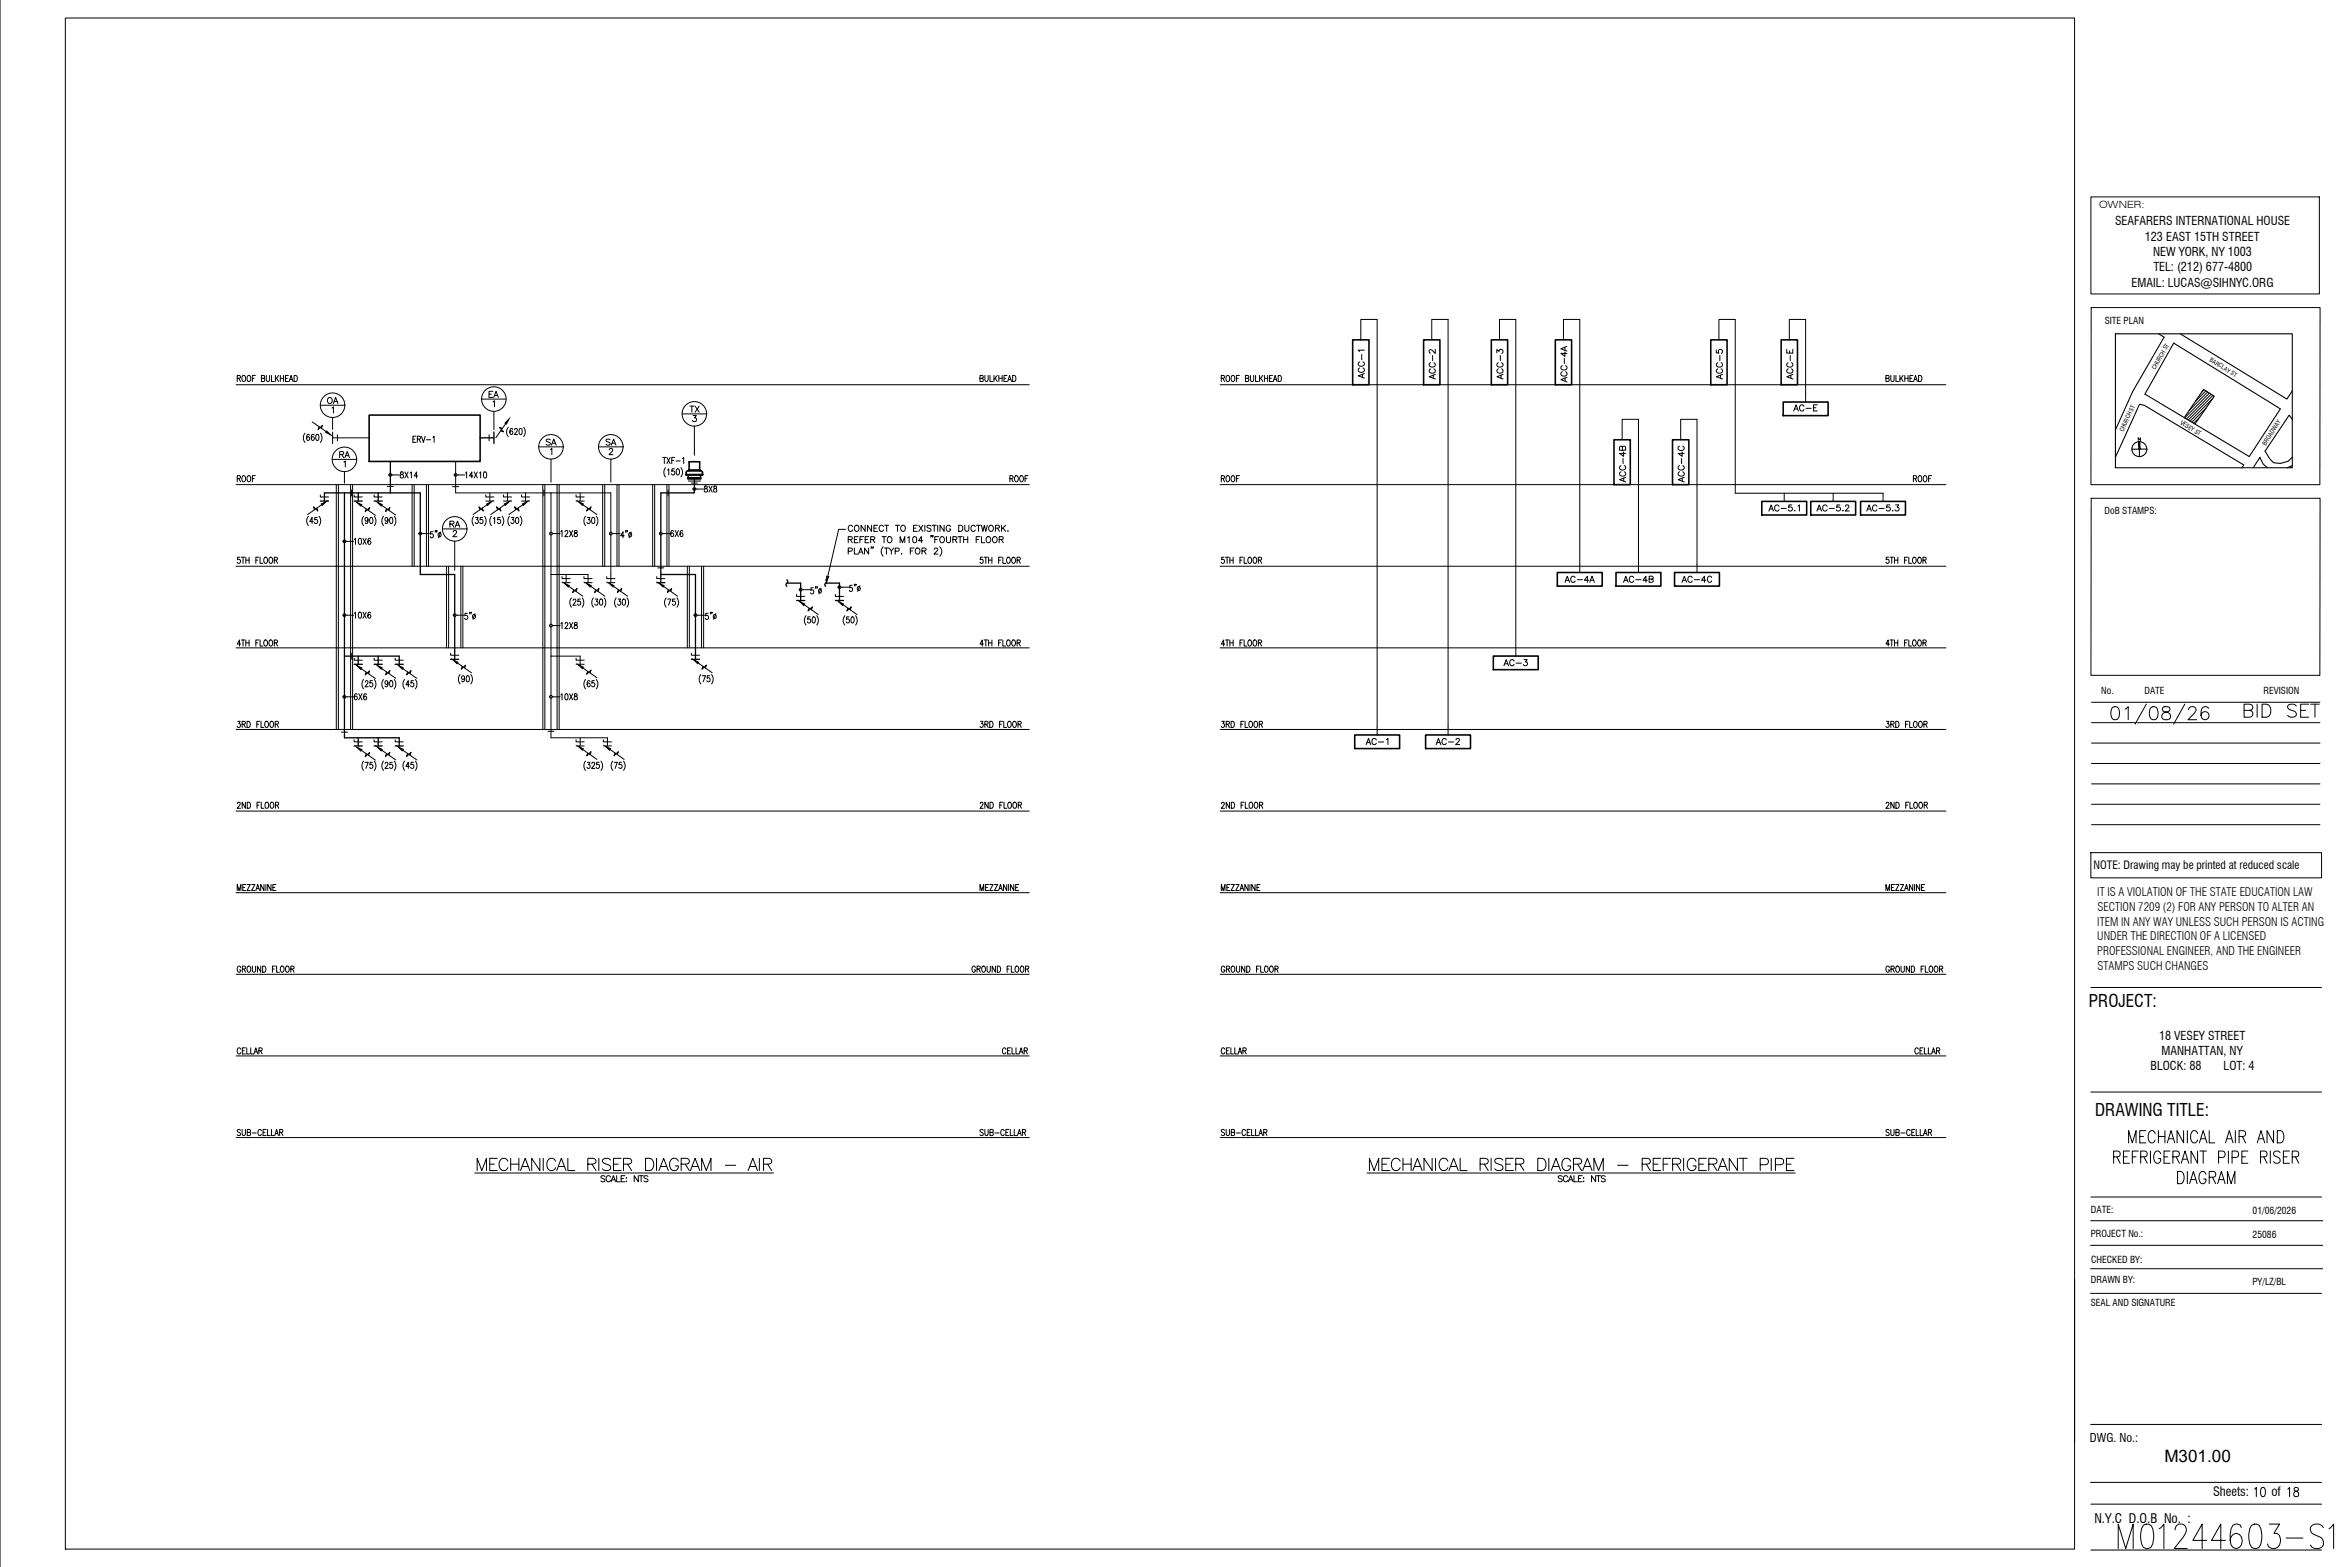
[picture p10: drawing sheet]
<svg xmlns="http://www.w3.org/2000/svg" width="914mm" height="610mm" viewBox="0 0 914 610" stroke-linecap="round" stroke-linejoin="round" font-family="sans-serif">
<defs><g id="words">
<g font-size="6.8">
<text x="812.8" y="391.9">PROJECT:</text>
<text x="815.3" y="434.3">DRAWING TITLE:</text>
</g>
<text font-size="6.7" x="842.2" y="568.7">M301.00</text>
<text font-size="5.1" x="814.9" y="592.4">N.Y.C D.O.B No. :</text>
<g font-size="5">
<text x="861.1" y="582.1">Sheets:</text>
<text x="883.8" y="582.1">of</text>
</g>
<g font-size="4.7">
<text x="823" y="87.6">SEAFARERS INTERNATIONAL HOUSE</text>
<text x="834.6" y="93.6">123 EAST 15TH STREET</text>
<text x="837.8" y="99.6">NEW YORK, NY 1003</text>
<text x="837.9" y="105.6">TEL: (212) 677-4800</text>
<text x="829.4" y="111.6">EMAIL: LUCAS@SIHNYC.ORG</text>
<text x="840.1" y="404.5">18 VESEY STREET</text>
<text x="841.1" y="410.4">MANHATTAN, NY</text>
<text x="836.8" y="416.4">BLOCK: 88</text>
<text x="865.2" y="416.4">LOT: 4</text>
<text x="813.2" y="560.8">DWG. No.:</text>
</g>
<g font-size="4.6">
<text x="816.1" y="348.6">IT IS A VIOLATION OF THE STATE EDUCATION LAW</text>
<text x="816.2" y="354.3">SECTION 7209 (2) FOR ANY PERSON TO ALTER AN</text>
<text x="816.1" y="360.1">ITEM IN ANY WAY UNLESS SUCH PERSON IS ACTING</text>
<text x="816.1" y="365.8">UNDER THE DIRECTION OF A LICENSED</text>
<text x="816.1" y="371.5">PROFESSIONAL ENGINEER, AND THE ENGINEER</text>
<text x="816.2" y="377.3">STAMPS SUCH CHANGES</text>
</g>
<text font-size="4.4" x="814.6" y="338.1">NOTE: Drawing may be printed at reduced scale</text>
<text font-size="3.9" x="816.8" y="80.9">OWNER:</text>
<g font-size="3.7">
<text x="819" y="126">SITE PLAN</text>
<text x="818.9" y="200.2">DoB STAMPS:</text>
<text x="817.6" y="270.2">No.</text>
<text x="834.4" y="270.2">DATE</text>
<text x="880.8" y="270.2">REVISION</text>
<text x="813.6" y="472">DATE:</text>
<text x="876.5" y="472.1">01/06/2026</text>
<text x="813.6" y="481.1">PROJECT No.:</text>
<text x="876.5" y="481.5">25086</text>
<text x="813.6" y="491.2">CHECKED BY:</text>
<text x="813.6" y="499.1">DRAWN BY:</text>
<text x="876.4" y="499.7">PY/LZ/BL</text>
<text x="813.5" y="508.2">SEAL AND SIGNATURE</text>
</g>
<g font-size="2.4">
<text x="838.7" y="144" transform="rotate(-60 838.7 144)">CHURCH ST</text>
<text x="859.6" y="140.5" transform="rotate(31 859.6 140.5)">BARCLAY ST</text>
<text x="848.1" y="164.8" transform="rotate(32 848.1 164.8)">VESEY ST</text>
<text x="826.2" y="168.1" transform="rotate(-65 826.2 168.1)">CHURCH ST</text>
<text x="881.7" y="173.3" transform="rotate(-57 881.7 173.3)">BROADWAY</text>
</g>
</g></defs>
<!-- layer: M-RISER DIAGRAM -->
<g fill="none" stroke="#000" stroke-width=".39">
<path d="M91.9 149.7h308.6M474.8 149.7h282.4M91.9 188.5h308.6M130.9 188.5v95.3M131.7 188.5v95.3M136.4 188.5v95.3M137.2 188.5v95.3M160.4 188.5v31.8M161.2 188.5v31.8M165.9 188.5v31.8M166.7 188.5v31.8M211.2 188.5v95.3"/>
<path d="M212 188.5v95.3M216.8 188.5v95.3M217.6 188.5v95.3M234.5 188.5v31.8M235.3 188.5v31.8M240.1 188.5v31.8M240.9 188.5v31.8M254 188.5v31.8M254.7 188.5v31.8M259.5 188.5v31.8M260.3 188.5v31.8M474.8 188.5h282.4"/>
<path d="M91.9 220.3h308.6M173.8 220.3v31.7M174.6 220.3v31.7M179.3 220.3v31.7M180.1 220.3v31.7M267.4 220.3v31.7M268.2 220.3v31.7M273 220.3v31.7M273.8 220.3v31.7M474.8 220.3h282.4M91.9 252h308.6M474.8 252h282.4"/>
<path d="M91.9 283.8h308.6M474.8 283.8h282.4M91.9 315.5h308.6M474.8 315.5h282.4M91.9 347.3h308.6M474.8 347.3h282.4M91.9 379h308.6M474.8 379h282.4M91.9 410.8h308.6M474.8 410.8h282.4M91.9 442.5h308.6M474.8 442.5h282.4"/>
</g>
<!-- layer: M-TEXT -->
<g fill="none" stroke="#000" stroke-width=".39">
<path d="M529.8 137.9l.1 2.1M530.9 136.2h-2.4l.4 .6M557.4 138.3v2M558.5 135.9v1.6l-1.2-1.1-.8-.4-.4 .5v.4l.5 .5M582.4 137.3v-1.3l.9 .7a.8 .8 0 0 1 1.3-.6 .8 .8 0 0 1-.2 1.4M583.8 138.3v2M608.7 139.4v2.1M608.9 135.1v1.1M608.9 136.9v1.7l-1.6-1.1h2.4M609.7 134.7l-2.4 1 2.4 .9M667.8 136.1v1.2l1 .1a.84 .84 0 0 1 0-1.3 .84 .84 0 0 1 1.3 .1 .84 .84 0 0 1-.3 1.3M669.2 138.3v2"/>
<path d="M695.2 135.9v1.5h2.4v-1.5M696.3 136.5v.9M696.6 138.3v2M92.3 147.2l1.1-.1v-.9l-1.1-.1v2.3M92.9 147.2l.7 1.2M94.5 146.2l.2-.1a1.22 1.22 0 0 1 .9 1.1 1.22 1.22 0 0 1-.9 1.2 1.58 1.58 0 0 1-.2-2.2zM96.5 146.2l.1-.1a1.22 1.22 0 0 1 1 1.1 1.22 1.22 0 0 1-1 1.2 1.6 1.6 0 0 1-.1-2.2zM98.2 147.2h.7M99.4 146.1h-1.2v2.3M101.7 147.2l1.1-.1v-.9l-1.1-.1v2.3l1.2-.2 .1-.6-.4-.4M103.6 146.1v1.6l.6 .7 .6-.3 .1-2M105.6 146.1v2.3h1.1"/>
<path d="M107.2 146.1v2.3M107.6 147.1l.8 1.3M108.4 146.1l-1.2 1.5M109.1 147.2h1.2M109.1 146.1v2.3M110.3 146.1v2.3M111.1 147.2h.7M112.2 146.1h-1.1v2.3h1.1M112.5 148.4l.8-2.3 .7 2.3M112.8 147.6h.9M114.4 146.1a1.19 1.19 0 0 1 1.3 1.1 1.19 1.19 0 0 1-1.3 1.2zM381.3 147.2l1.1-.1v-.9l-1.1-.1v2.3l1.2-.2 .1-.6-.5-.4"/>
<path d="M383.2 146.1v1.6l.6 .7 .6-.3 .1-2M385.2 146.1v2.3h1.1M386.8 146.1v2.3M387.2 147.1l.8 1.3M388 146.1l-1.2 1.5M388.7 147.2h1.2M388.7 146.1v2.3M389.9 146.1v2.3M390.7 147.2h.7M391.8 146.1h-1.1v2.3h1.1M392.1 148.4l.7-2.3 .8 2.3M392.4 147.6h.9"/>
<path d="M394 146.1a1.19 1.19 0 0 1 1.3 1.1 1.19 1.19 0 0 1-1.3 1.2zM475.2 147.2l1.1-.1v-.9l-1.1-.1v2.3M475.8 147.2l.7 1.2M477.4 146.2l.2-.1a1.22 1.22 0 0 1 .9 1.1 1.22 1.22 0 0 1-.9 1.2 1.6 1.6 0 0 1-.2-2.2zM479.4 146.2l.2-.1a1.22 1.22 0 0 1 .9 1.1 1.22 1.22 0 0 1-.9 1.2 1.58 1.58 0 0 1-.2-2.2zM481.1 147.2h.7M482.3 146.1h-1.2v2.3M484.7 147.2l1-.1v-.9l-1-.1v2.3l1.1-.2 .1-.6-.4-.4M486.6 146.1v1.6l.5 .7 .5-.1 .2-.6v-1.6M488.5 146.1v2.3h1.1M490.1 146.1v2.3M490.5 147.1l.9 1.3"/>
<path d="M491.4 146.1l-1.3 1.5M492 147.2h1.3M492 146.1v2.3M493.3 146.1v2.3M494 147.2h.7M495.2 146.1h-1.2v2.3h1.2M495.4 148.4l.8-2.3 .7 2.3M495.7 147.6h.9M497.4 146.1a1.19 1.19 0 0 1 1.3 1.1 1.19 1.19 0 0 1-1.3 1.2zM529.1 143.2a.87 .87 0 0 0-.6 .9 .87 .87 0 0 0 .9 .7h.6a.87 .87 0 0 0 .9-.7 .87 .87 0 0 0-.6-.9M530.1 145.6v1.2M530.3 140.8a.88 .88 0 0 1 .6 1 .88 .88 0 0 1-.9 .7h-.6a.87 .87 0 0 1-.9-.7 .87 .87 0 0 1 .6-1"/>
<path d="M530.9 145.3l-2.4 .9 2.4 .9M556.7 143.5a.87 .87 0 0 0-.6 1 .87 .87 0 0 0 .9 .7h.6a.87 .87 0 0 0 .9-.7 .87 .87 0 0 0-.6-1M557.7 146v1.1M557.9 141.1a.88 .88 0 0 1 .6 1 .88 .88 0 0 1-.9 .7h-.6a.87 .87 0 0 1-.9-.7 .87 .87 0 0 1 .6-1M558.5 145.6l-2.4 1 2.4 .8M583 143.5a.87 .87 0 0 0-.5 1 .87 .87 0 0 0 .9 .7h.5a.87 .87 0 0 0 .9-.7 .87 .87 0 0 0-.5-1M584.1 146v1.1M584.3 141.1a.88 .88 0 0 1 .5 1 .88 .88 0 0 1-.9 .7h-.5a.87 .87 0 0 1-1-.7 .87 .87 0 0 1 .6-1M584.8 145.6l-2.3 1 2.4 .8M607.9 142.2a.89 .89 0 0 0-.5 1.1 .89 .89 0 0 0 .9 .7l.5-.1a.87 .87 0 0 0 .9-.7 .87 .87 0 0 0-.5-1M608.9 147.1l.1 1.2M609.2 144.6a.88 .88 0 0 1 .6 1 .88 .88 0 0 1-1 .7h-.5a.87 .87 0 0 1-.9-.7 .87 .87 0 0 1 .5-1"/>
<path d="M609.7 146.8l-2.3 .9 2.3 .9M668.4 143.5a.87 .87 0 0 0-.6 1 .87 .87 0 0 0 1 .7h.5a.87 .87 0 0 0 .9-.7 .87 .87 0 0 0-.5-1M669.5 146v1.1M669.7 141.1a.89 .89 0 0 1 .5 1 .89 .89 0 0 1-.9 .7h-.5a.87 .87 0 0 1-1-.7 .87 .87 0 0 1 .6-1M670.2 145.6l-2.3 1 2.3 .8M695.8 143.5a.87 .87 0 0 0-.6 1 .87 .87 0 0 0 1 .7h.5a.87 .87 0 0 0 .9-.7 .87 .87 0 0 0-.5-1M696.8 146v1.1M697 141.1a.88 .88 0 0 1 .6 1 .88 .88 0 0 1-.9 .7h-.5a.87 .87 0 0 1-1-.7 .87 .87 0 0 1 .6-1M697.6 145.6l-2.3 1 2.3 .8M697.9 159.9l1-2.4 .9 2.4M699.4 159.1h-1.1M701.9 158.1a.87 .87 0 0 0-1-.6 .87 .87 0 0 0-.7 .9v.6a.88 .88 0 0 0 .7 .9 .88 .88 0 0 0 1-.6"/>
<path d="M702.7 158.9h2.1M705.7 158.6h.9M707.1 157.5h-1.4v2.4h1.4M733.8 147.2l1.1-.1v-.9l-1.1-.1v2.3l1.2-.2 .1-.6-.5-.4M735.7 146.1v1.6l.6 .7 .6-.3 .1-2M737.7 146.1v2.3h1.1M739.3 146.1v2.3M739.7 147.1l.8 1.3M740.5 146.1l-1.2 1.5M741.2 147.2h1.2M741.2 146.1v2.3M742.4 146.1v2.3"/>
<path d="M743.2 147.2h.7M744.3 146.1h-1.1v2.3h1.1M744.6 148.4l.7-2.3 .8 2.3M744.9 147.6h.9M746.5 146.1a1.19 1.19 0 0 1 1.3 1.1 1.19 1.19 0 0 1-1.3 1.2zM118.7 168.5a2.87 2.87 0 0 0 0 3.6M120.4 169.3l-.6-.3a1.43 1.43 0 0 0 .2 2.4 .71 .71 0 0 0 .5-.9 .71 .71 0 0 0-.9-.5l-.3 .6M121.5 164.1l5.4 3.8M122.2 169.3l-.3-.3a1.37 1.37 0 0 0-.1 2.4 .71 .71 0 0 0 .5-.9 .71 .71 0 0 0-.9-.5l-.3 .6M123.1 169.1l.3-.1a1.33 1.33 0 0 1 .7 1.2 1.33 1.33 0 0 1-.7 1.2l-.5-1.1zM124.1 166l-.4 1.1 1.8-1.6-.4 1.1M124.7 168.5a2.87 2.87 0 0 1 0 3.6"/>
<path d="M160.7 170.8h.7M161.8 169.7h-1.1v2.4h1.1M162.4 170.8l1.1-.1v-.9l-1.1-.1v2.4M163 170.8l.7 1.3M164 169.7l.7 2.4 .8-2.4M165.9 171.1h1.7M168.5 170.2l.4-.5v2.4M195.5 166.6l-1.2-.3 1.7 1.7-1.2-.4M196.8 164.8l-3.8 5.5M197.8 166.2a2.89 2.89 0 0 0 0 3.7M199.5 167l-.4-.3a1.35 1.35 0 0 0-.1 2.4 .68 .68 0 0 0 .6-1 .68 .68 0 0 0-1.1-.2l-.1 .4M200.2 167.2l.4-.5 .5 .1 .2 .3-1.2 2h1.3"/>
<path d="M202.2 166.8l.5-.1 .4 .4v1.5l-.4 .5-.7-.5zM203.8 166.2a2.89 2.89 0 0 1 0 3.7M257.9 177.9h1.2M258.5 177.9v2.4M259.5 177.9l1.3 2.4M260.8 177.9l-1.3 2.4M261.4 179.1h.7M262.6 177.9h-1.2v2.4M263 179.3h1.7M265.6 178.4l.4-.5v2.4M631.3 174.1l.4-.6 .6 .2 .2 .4v1l-2.3 .1 .2-1.5 .8 .1 .1 1.4M631.5 178.3v2.1"/>
<path d="M631.8 175.8v1.7l-1.6-1.1h2.3M654.3 178.3v2.1M654.5 175.8v1.7l-1.6-1.1h2.4M654.7 173.5a.88 .88 0 0 1 .6 1.1 .88 .88 0 0 1-.9 .7h-.6a.87 .87 0 0 1-.9-.7 .87 .87 0 0 1 .6-1M92.3 186.2l1.1-.1v-.9l-1.1-.2v2.4M92.9 186.2l.7 1.2M94.5 185.2l.2-.2a1.23 1.23 0 0 1 .9 1.2 1.23 1.23 0 0 1-.9 1.2 1.58 1.58 0 0 1-.2-2.2zM96.5 185.2l.1-.2a1.23 1.23 0 0 1 1 1.2 1.23 1.23 0 0 1-1 1.2 1.6 1.6 0 0 1-.1-2.2zM98.2 186.2h.7M99.4 185h-1.2v2.4M123.3 197.7l.4 1.1-1.7-1.7 .4 1.2M125.2 196.3l-5.5 3.9"/>
<path d="M140.6 196.7l5.5 3.8M142.5 198l-.4 1.1 1.7-1.6-.4 1.1M148.5 196.6l5.5 3.8M150.4 197.9l-.4 1.2 1.7-1.7-.4 1.1M152.4 184.8h.6M155.9 183.7v.7a.87 .87 0 0 1 1 .5 .87 .87 0 0 1-.4 1 .75 .75 0 0 1-.8-.7 .75 .75 0 0 1 .9-.7l.3-.3-.1-.5zM157.5 183.6l1.3 2.3M158.8 183.6l-1.3 2.3M159.6 184l.5-.4v2.3M162.5 185.2h-1.3l.9-1.6v2.3M177.8 184.8h.6M181.1 184l.5-.4v2.3"/>
<path d="M184 185.2h-1.3l.9-1.6v2.3M184.5 183.6l1.3 2.3M185.8 183.6l-1.3 2.3M186.6 184l.4-.4v2.3M187.7 197.7l.4 1.1-1.7-1.7 .3 1.2M188.4 183.7l.3-.1a1.33 1.33 0 0 1 .7 1.2 1.33 1.33 0 0 1-.7 1.1l-.5-.4-.1-.6zM189.5 196.3l-5.4 3.9M194.6 197.7l.3 1.1-1.7-1.7 .4 1.2M196.4 196.3l-5.4 3.9M201.6 197.7l.4 1.1-1.8-1.7 .4 1.2M203.5 196.3l-5.5 3.9M226.8 196.3l5.5 3.9"/>
<path d="M228.7 197.7l-.4 1.1 1.7-1.7-.4 1.2M259 181.9a2.87 2.87 0 0 0 0 3.6M259.8 182.8l.4-.4v2.4M262.4 182.4h-.9l-.1 1a.71 .71 0 0 1 1 0 .71 .71 0 0 1-.1 1.1 .71 .71 0 0 1-1-.2M263.4 182.5l.3-.1a1.35 1.35 0 0 1 0 2.4l-.6-1.1zM264.9 181.9a2.87 2.87 0 0 1 0 3.6M270.7 190.2h.6M274.2 189.2v.6a.87 .87 0 0 1 1 .6 .87 .87 0 0 1-.4 1 .76 .76 0 0 1-.8-.8 .76 .76 0 0 1 .9-.7l.3-.3-.1-.4zM275.8 189.1l1.3 2.3M277.1 189.1l-1.3 2.3M277.8 189.2v.6a.87 .87 0 0 1 1 .6 .87 .87 0 0 1-.3 1 .76 .76 0 0 1-.9-.8 .76 .76 0 0 1 1-.7l.1-.7zM393 186.2l1-.1v-.9l-1-.2v2.4"/>
<path d="M393.6 186.2l.6 1.2M395.1 185.2l.2-.2a1.23 1.23 0 0 1 1 1.2 1.23 1.23 0 0 1-1 1.2 1.56 1.56 0 0 1-.2-2.2zM397.1 185.2l.2-.2a1.23 1.23 0 0 1 .9 1.2 1.23 1.23 0 0 1-.9 1.2 1.6 1.6 0 0 1-.2-2.2zM398.8 186.2h.8M400 185h-1.2v2.4M475.2 186.2l1.1-.1 .1-.8-1.2-.3v2.4M475.8 186.2l.7 1.2M477.4 185.2l.2-.2a1.23 1.23 0 0 1 .9 1.2 1.23 1.23 0 0 1-.9 1.2 1.6 1.6 0 0 1-.2-2.2zM479.4 185.2l.2-.2a1.24 1.24 0 0 1 .9 1.2 1.24 1.24 0 0 1-.9 1.2 1.58 1.58 0 0 1-.2-2.2zM481.1 186.2h.7M482.3 185h-1.2v2.4M630.8 183.5a.87 .87 0 0 0-.6 1 .87 .87 0 0 0 .9 .7h.6a.87 .87 0 0 0 .9-.7 .87 .87 0 0 0-.6-1"/>
<path d="M631.8 186v1.2M632 181.1a.88 .88 0 0 1 .6 1 .88 .88 0 0 1-.9 .8 .98 .98 0 0 1-1.3-.3 .98 .98 0 0 1 .1-1.3l.2-.1M632.6 185.7l-2.4 .9 2.4 .9M653.5 183.5a.87 .87 0 0 0-.5 1 .87 .87 0 0 0 .9 .7h.6a.87 .87 0 0 0 .9-.7 .87 .87 0 0 0-.6-1M654.6 186v1.2M654.8 181.1a.88 .88 0 0 1 .5 1 .88 .88 0 0 1-.9 .8 .98 .98 0 0 1-1.2-.3 .98 .98 0 0 1 .1-1.3l.2-.1M655.4 185.7l-2.4 .9 2.4 .9M688.6 198h1.1M690.1 198.8l-.9-2.4-.9 2.4M692.2 197a.87 .87 0 0 0-1-.6 .87 .87 0 0 0-.7 1v.5a.88 .88 0 0 0 .7 .9 .88 .88 0 0 0 1-.6M695.1 197.8h-2.1M697.2 196.4h-1.1l-.1 1a.84 .84 0 0 1 1.2 0 .84 .84 0 0 1-.1 1.3 .84 .84 0 0 1-1.2-.3"/>
<path d="M698.4 198.6v.2zM699.6 196.9l.6-.5v2.4M707 198.8l.9-2.4 .9 2.4M707.3 198h1.1M710.9 197a.87 .87 0 0 0-1-.6 .87 .87 0 0 0-.7 1v.5a.88 .88 0 0 0 .8 .9 .88 .88 0 0 0 .9-.6M713.8 197.8h-2.1M715.9 196.4h-1.1l-.1 1a.84 .84 0 0 1 1.2 0 .84 .84 0 0 1-.1 1.3 .84 .84 0 0 1-1.2-.3M717.1 198.6v.2zM718.1 197l.4-.6h.5l.4 .5-.3 .8-1.1 1.1h1.6M726.4 198.8l.9-2.4 .9 2.4M726.7 198h1.1M730.3 197a.89 .89 0 0 0-1-.6 .89 .89 0 0 0-.7 1v.5a.88 .88 0 0 0 .7 .9 .88 .88 0 0 0 1-.6"/>
<path d="M733.2 197.8h-2.1M735.3 196.4h-1.1l-.1 1a.84 .84 0 0 1 1.2 0 .84 .84 0 0 1-.1 1.3 .84 .84 0 0 1-1.2-.3M736.5 198.6v.2zM737.6 196.4h1.2l-.7 .9a.8 .8 0 0 1 .8 .7 .8 .8 0 0 1-.6 .9 .8 .8 0 0 1-.9-.6M744.5 186.2l1.1-.1 .1-.8-1.2-.3v2.4M745.2 186.2l.6 1.2M746.7 185.2l.2-.2a1.23 1.23 0 0 1 .9 1.2 1.23 1.23 0 0 1-.9 1.2 1.6 1.6 0 0 1-.2-2.2zM748.7 185.2l.2-.2a1.23 1.23 0 0 1 .9 1.2 1.23 1.23 0 0 1-.9 1.2 1.58 1.58 0 0 1-.2-2.2zM750.4 186.2h.7M751.6 185h-1.2v2.4M93.4 216.8h-.9l-.1 1a.71 .71 0 0 1 1 0 .71 .71 0 0 1-.1 1 .71 .71 0 0 1-1-.1M93.9 216.8h1.3"/>
<path d="M94.6 216.8v2.4M95.7 217.9h1.2M95.7 216.8v2.4M96.9 216.8v2.4M99.5 217.9h.8M100.7 216.8h-1.2v2.4M101.2 216.8v2.4h1.1M103 216.9l.2-.1a1.23 1.23 0 0 1 .9 1.2 1.23 1.23 0 0 1-.9 1.2 1.58 1.58 0 0 1-.2-2.3zM105 216.9l.2-.1a1.23 1.23 0 0 1 .9 1.2 1.23 1.23 0 0 1-.9 1.2 1.56 1.56 0 0 1-.2-2.3zM106.7 217.9l1.1-.1 .1-.8-1.2-.2v2.4M107.4 217.9l.6 1.3M120 200.9a2.87 2.87 0 0 0 0 3.6"/>
<path d="M121.9 202.9h-1.4l.9-1.6v2.4M123.4 201.3h-.9l-.1 1a.71 .71 0 0 1 1.1 0 .71 .71 0 0 1-.1 1.1 .71 .71 0 0 1-1.1-.2M124.1 200.9a2.87 2.87 0 0 1 0 3.6M134.6 210.6h.5M137.9 209.9l.4-.5v2.4M139.7 209.5l.4-.1 .5 .5v1.4l-.5 .5-.6-.5zM141.2 209.4l1.3 2.4M141.5 200.9a2.87 2.87 0 0 0 0 3.6M142.5 209.4l-1.3 2.4M143.2 202.1l-.3 .5a.64 .64 0 0 1-.8-.2 .64 .64 0 0 1 .2-.8 .64 .64 0 0 1 .8 0l.1 .5a1.13 1.13 0 0 1-.7 1.6l-.4-.4M144.1 201.4l.3-.1a1.33 1.33 0 0 1 .7 1.2 1.33 1.33 0 0 1-.7 1.2l-.5-.5-.1-.6zM144.2 209.8l-.4-.4a1.36 1.36 0 0 0 0 2.4 .68 .68 0 0 0 .5-1 .68 .68 0 0 0-1.1-.1l-.1 .3"/>
<path d="M145.6 200.9a2.87 2.87 0 0 1 0 3.6M149.2 200.9a2.87 2.87 0 0 0 0 3.6M151 202.1l-.3 .5a.64 .64 0 0 1-.9-.6 .64 .64 0 0 1 1.1-.4l.1 .5a1.15 1.15 0 0 1-.8 1.6l-.3-.4M151.8 201.4l.3-.1a1.31 1.31 0 0 1 .8 1.2 1.31 1.31 0 0 1-.8 1.2l-.3-.1-.2-1zM153.4 200.9a2.87 2.87 0 0 1 0 3.6M164.1 207.6h.5M168.5 206.8h-.9l-.1 1.1a.71 .71 0 0 1 1 0 .71 .71 0 0 1-.1 1 .71 .71 0 0 1-1-.1M169.5 206.5l-.2 .6M170 206.5l-.2 .6M171.5 206.9l-.9 2.3M184.3 200.9a2.87 2.87 0 0 0 0 3.6M185.1 201.3h1l-.6 .9a.69 .69 0 0 1 .6 1.1 .69 .69 0 0 1-1.2-.1"/>
<path d="M187.8 201.3h-.9l-.1 1a.7 .7 0 0 1 1 .1 .7 .7 0 0 1-.1 1 .7 .7 0 0 1-1-.2M188.5 200.9a2.87 2.87 0 0 1 0 3.6M191.2 200.9a2.87 2.87 0 0 0 0 3.6M192 201.7l.5-.4v2.4M194.6 201.3h-.9v1a.71 .71 0 0 1 1 0 .71 .71 0 0 1-.1 1.1 .71 .71 0 0 1-1-.2M195.4 200.9a2.87 2.87 0 0 1 0 3.6M198.2 200.9a2.87 2.87 0 0 0 0 3.6M199 201.3h1l-.6 .9a.7 .7 0 0 1 .6 1.1 .7 .7 0 0 1-1.2-.1M200.9 201.4l.2-.1a1.33 1.33 0 0 1 .8 1.2 1.33 1.33 0 0 1-.8 1.2l-.4-.5-.1-.6zM202.4 200.9a2.87 2.87 0 0 1 0 3.6M214.9 207.6h.6M218.2 206.8l.5-.4v2.4"/>
<path d="M219.9 206.9l.3-.5h.4l.4 .4-1.2 2h1.2M221.6 206.4l1.3 2.4M222.9 206.4l-1.3 2.4M223.6 206.5v.7a.87 .87 0 0 1 1 .5 .87 .87 0 0 1-.4 1.1 .76 .76 0 0 1-.9-.8 .76 .76 0 0 1 1-.7l.2-.8zM227.8 200.9a2.87 2.87 0 0 0 0 3.6M228.6 201.3h1l-.6 .9a.7 .7 0 0 1 .6 1.1 .7 .7 0 0 1-1.2-.1M230.5 201.4l.2-.1a1.33 1.33 0 0 1 .8 1.2 1.33 1.33 0 0 1-.8 1.2l-.4-.5-.1-.6zM232 200.9a2.87 2.87 0 0 1 0 3.6M238.2 207.6h.5M242.9 208.4h-1.4l.9-1.6v2.4M243.6 206.5l-.2 .6M244.2 206.5l-.2 .6"/>
<path d="M245.6 206.9l-.8 2.3M257.7 207.6h.5M262.1 206.7l-.4-.3a1.37 1.37 0 0 0-.1 2.4 .68 .68 0 0 0 .6-1 .68 .68 0 0 0-1.1-.2l-.1 .4M262.7 206.4l1.3 2.4M264 206.4l-1.3 2.4M265.7 206.7l-.4-.3a1.38 1.38 0 0 0-.1 2.4 .68 .68 0 0 0 .6-1 .68 .68 0 0 0-1.1-.2l-.1 .4M329 205.9h-2.7l-4.2 18.3M330.1 209.9l1.3-.1 .1-.8-1.4-.2v2.3M330.1 214.4l1.3-.1 .1-.9-1.4-.2v2.4M330.9 209.9l.7 1.2M331.8 204.9a.88 .88 0 0 0-1-.6 .88 .88 0 0 0-.7 1 .98 .98 0 0 0 .3 1.2 .98 .98 0 0 0 1.2-.1l.2-.3M332.4 213.2v2.4h1.4"/>
<path d="M332.4 209.9h1M332.7 204.7a1.03 1.03 0 0 1 1.6 .8 1.03 1.03 0 0 1-1.6 .9l-.3-.6zM333.9 208.8h-1.5v2.3h1.5M334 215.6l.9-2.4 .9 2.4M334.4 214.8h1.1M334.6 209.9h.9M336.1 208.8h-1.5v2.3M336.6 204.3v2.4l-1.6-2.4v2.4M336.6 209.9h.9M338 213.2v2.4l-1.6-2.4v2.4M338.1 208.8h-1.5v2.3h1.5M338.8 209.9l1.3-.1 .3-.6-.6-.4h-1v2.3"/>
<path d="M339.1 204.3v2.4l-1.6-2.4v2.4M339.1 212.9h-.2h.2l-.2 .5M339.6 209.9l.8 1.2M339.8 212.9h-.2h.2l-.2 .5M340 205.5h1M341.5 204.3h-1.5v2.4h1.5M343.2 208.8h1.6M343.7 212.7a2.48 2.48 0 0 0 0 3.7M343.8 204.9a.87 .87 0 0 0-1-.6 .87 .87 0 0 0-.7 1 .98 .98 0 0 0 .3 1.2 .98 .98 0 0 0 1.3-.1l.1-.3M344 208.8v2.3M344.1 213.2h1.6M344.2 204.3h1.6"/>
<path d="M344.9 213.2v2.4M345 204.3v2.4M345.5 209.1a1.03 1.03 0 0 1 1.6 .9 1.03 1.03 0 0 1-1.6 .8l-.3-.6zM345.9 213.2l.9 1.1v1.3M347.7 213.2l-.9 1.1M348.3 214.4l1.4-.1 .1-.9-1.5-.2v2.4M348.4 204.3h1.6M349.2 204.3v2.4M350.2 211.1v-2.3l1 2.3 .9-2.3v2.3M350.7 204.7a1.03 1.03 0 0 1 1.6 .8 1.03 1.03 0 0 1-1.6 .9l-.2-.6zM350.7 215.5h.2zM353.2 209.2l.6-.4v2.3"/>
<path d="M354.2 214.3h.9M355.5 208.9l.3-.1a1.22 1.22 0 0 1 .9 1.2 1.22 1.22 0 0 1-.9 1.1 1.52 1.52 0 0 1-.3-2.2zM355.5 205.5h.9M355.7 213.2h-1.5v2.4M356.4 213.5a1.03 1.03 0 0 1 1.6 .9 1.03 1.03 0 0 1-1.6 .8l-.3-.5zM356.9 204.3h-1.4v2.4h1.4M357.5 204.3l1.6 2.4M358.8 214.3l1.3-.1 .2-.6-.5-.4h-1v2.4M359.1 210.4h-1.7l1.1-1.6v2.3M359.1 204.3l-1.6 2.4M359.5 214.3l.8 1.3M359.9 204.3v2.4"/>
<path d="M362.3 204.7l-.6-.4-.8 .1-.1 .7 1.2 .6 .3 .7-.6 .3-1-.3M362.4 208.4h-.3h.3l-.3 .6M362.7 204.3h1.6M363.1 208.4h-.3h.3l-.3 .6M363.5 213.7l.2-.4 .7-.1 .5 .7-1.5 1.7h1.6M363.5 204.3v2.4M363.7 209.9h.9M364.9 204.3v2.4M365.2 208.8h-1.5v2.3M365.7 212.7a2.44 2.44 0 0 1 0 3.7M365.9 209.1a1.03 1.03 0 0 1 1.6 .9 1.03 1.03 0 0 1-1.6 .8l-.2-.6zM367.4 204.3v2.4l-1.6-2.4v2.4"/>
<path d="M368.3 208.8v1.7l.7 .6 .7-.3 .2-2M369.9 204.9a.88 .88 0 0 0-1-.6 .88 .88 0 0 0-.7 1 .98 .98 0 0 0 .3 1.2 .98 .98 0 0 0 1.2-.1l.2-.6h-.6M370.8 209.9l1.3-.1 .3-.6-.6-.4h-1v2.3M371.6 209.9l.8 1.2M372.8 208.8h1.6M373 204.3h.8a1.26 1.26 0 0 1 .9 1.2 1.26 1.26 0 0 1-.9 1.2h-.8zM373.6 208.8v2.3M375 209.9h1.6M375 208.8v2.3M375.4 204.3v1.7l.7 .7 .8-.3 .1-2.1M376.6 208.8v2.3M379.5 204.9a.87 .87 0 0 0-1-.6 .87 .87 0 0 0-.7 1 .98 .98 0 0 0 .3 1.2 .98 .98 0 0 0 1.3-.1l.1-.3"/>
<path d="M379.8 209.9h.9M379.9 204.3h1.6M380.7 204.3v2.4M381.3 208.8h-1.5v2.3M381.9 204.3l.5 2.4 .6-2.4 .6 2.4 .6-2.4M381.9 208.8v2.3h1.3M382.4 216.8h-.9l-.1 1a.71 .71 0 0 1 1 0 .71 .71 0 0 1-.1 1 .71 .71 0 0 1-1-.1M382.9 216.8h1.3M383.6 216.8v2.4M383.9 209.1a1.03 1.03 0 0 1 1.6 .9 1.03 1.03 0 0 1-1.6 .8l-.2-.6zM384.7 217.9h1.3M384.7 216.8v2.4"/>
<path d="M384.9 204.7a1.03 1.03 0 0 1 1.7 .8 1.03 1.03 0 0 1-1.7 .9l-.2-.6zM386 216.8v2.4M386.4 209.1a1.03 1.03 0 0 1 1.6 .9 1.03 1.03 0 0 1-1.6 .8l-.2-.6zM387.3 205.5l1.4-.1 .2-.6-.6-.5h-1v2.4M388.1 205.5l.8 1.2M388.6 217.9h.7M388.8 209.9l1.4-.1 .1-.8-1.5-.2v2.3M389.6 209.9l.8 1.2M389.7 204.3v2.4M389.8 216.8h-1.2v2.4M390.2 216.8v2.4h1.1M390.3 205.4l1 1.3"/>
<path d="M391.3 204.3l-1.6 1.6M392 216.9l.2-.1a1.23 1.23 0 0 1 .9 1.2 1.23 1.23 0 0 1-.9 1.2 1.6 1.6 0 0 1-.2-2.3zM392.1 206.6h.2zM394 216.9l.2-.1a1.23 1.23 0 0 1 1 1.2 1.23 1.23 0 0 1-1 1.2 1.58 1.58 0 0 1-.2-2.3zM395.8 217.9l1-.1v-.9l-1-.1v2.4M396.4 217.9l.6 1.3M476.3 216.8h-.9l-.1 1a.71 .71 0 0 1 1 0 .71 .71 0 0 1-.1 1 .71 .71 0 0 1-1-.1M476.8 216.8h1.3M477.5 216.8v2.4M478.6 216.8v2.4M478.6 217.9h1.2M479.8 216.8v2.4"/>
<path d="M482.5 217.9h.7M483.6 216.8h-1.1v2.4M484.1 216.8v2.4h1.1M485.9 216.9l.2-.1a1.23 1.23 0 0 1 .9 1.2 1.23 1.23 0 0 1-.9 1.2 1.56 1.56 0 0 1-.2-2.3zM487.9 216.9l.2-.1a1.23 1.23 0 0 1 .9 1.2 1.23 1.23 0 0 1-.9 1.2 1.6 1.6 0 0 1-.2-2.3zM489.6 217.9l1.1-.1v-.9l-1.1-.1v2.4M490.3 217.9l.6 1.3M734.9 216.8h-.9l-.1 1a.71 .71 0 0 1 1 0 .71 .71 0 0 1 0 1 .71 .71 0 0 1-1.1-.1M735.5 216.8h1.2M736.1 216.8v2.4M737.2 217.9h1.2M737.2 216.8v2.4"/>
<path d="M738.4 216.8v2.4M741.1 217.9h.7M742.3 216.8h-1.2v2.4M742.7 216.8v2.4h1.1M744.5 216.9l.2-.1a1.23 1.23 0 0 1 1 1.2 1.23 1.23 0 0 1-1 1.2 1.58 1.58 0 0 1-.2-2.3zM746.5 216.9l.2-.1a1.23 1.23 0 0 1 .9 1.2 1.23 1.23 0 0 1-.9 1.2 1.6 1.6 0 0 1-.2-2.3zM748.2 217.9l1.1-.1v-.9l-1.1-.1v2.4M748.9 217.9l.6 1.3M134.6 239.3h.5M137.9 238.6l.4-.5v2.4M139.7 238.3l.3-.2a1.35 1.35 0 0 1 0 2.4l-.6-1zM141.2 238.1l1.3 2.4"/>
<path d="M142.5 238.1l-1.3 2.4M144.2 238.5l-.4-.4a1.38 1.38 0 0 0 0 2.4 .68 .68 0 0 0 .5-1 .68 .68 0 0 0-1.1-.1l-.1 .3M177.5 239.3h.5M181.9 238.6h-.9l-.1 1a.7 .7 0 0 1 1 .1 .7 .7 0 0 1-.1 1 .7 .7 0 0 1-1-.2M182.9 238.3l-.2 .5M183.4 238.3l-.2 .5M184.8 238.7l-.8 2.3M221.3 228.1l5.5 3.8M222.4 232.6a2.87 2.87 0 0 0 0 3.6M223 233.6l.4-.6 .7 .5-1.2 1.9h1.3M223.2 229.4l-.4 1.2 1.7-1.7-.3 1.2M225.8 233h-.9l-.1 1.1a.71 .71 0 0 1 1 0 .71 .71 0 0 1-.1 1 .71 .71 0 0 1-1-.1"/>
<path d="M226.5 232.6a2.87 2.87 0 0 1 0 3.6M229.9 228.1l5.4 3.8M230.9 232.6a2.87 2.87 0 0 0 0 3.6M231.6 233h1l-.5 1a.7 .7 0 0 1 .6 1 .7 .7 0 0 1-1.3 0M231.7 229.4l-.3 1.2 1.7-1.7-.4 1.2M233.5 233.2l.3-.2a1.34 1.34 0 0 1 0 2.4l-.5-1zM235.1 232.6a2.87 2.87 0 0 1 0 3.6M238.7 228.1l5.5 3.8M239.8 232.6a2.87 2.87 0 0 0 0 3.6M240.5 233h1l-.6 1a.7 .7 0 0 1 .6 1 .7 .7 0 0 1-1.2 0M240.6 229.4l-.4 1.2 1.7-1.7-.3 1.2M242.4 233.2l.3-.2a1.34 1.34 0 0 1 0 2.4l-.6-1z"/>
<path d="M243.9 232.6a2.87 2.87 0 0 1 0 3.6M258.2 228.1l5.4 3.8M259.2 232.6a2.87 2.87 0 0 0 0 3.6M259.8 233h1.2l-.9 2.4M260 229.4l-.3 1.2 1.7-1.7-.4 1.2M262.7 233h-1v1.1a.71 .71 0 0 1 1 0 .71 .71 0 0 1-.1 1 .71 .71 0 0 1-1-.1M263.4 232.6a2.87 2.87 0 0 1 0 3.6M271.1 239.3h.6M275.5 238.6h-.9l-.1 1a.71 .71 0 0 1 1.1 0 .71 .71 0 0 1-.1 1.1 .71 .71 0 0 1-1.1-.2M276.5 238.3l-.1 .5M277.1 238.3l-.2 .5M278.5 238.7l-.8 2.3"/>
<path d="M312.1 229.4h.5M312.9 235.2l5.5 3.9M313.6 239.5a2.87 2.87 0 0 0 0 3.6M314.8 236.6l-.4 1.1 1.7-1.6-.4 1.1M315.3 240h-1v1a.71 .71 0 0 1 1 0 .71 .71 0 0 1-.1 1.1 .71 .71 0 0 1-1-.2M316.5 228.7h-.9l-.1 1a.71 .71 0 0 1 1 0 .71 .71 0 0 1-.1 1 .71 .71 0 0 1-1-.1M317.5 228.3l-.2 .6M317.8 239.5a2.87 2.87 0 0 1 0 3.6M318 228.3l-.2 .6M319.5 228.8l-.9 2.3M327.2 228.4h.5M328 235.2l5.5 3.9"/>
<path d="M328.7 239.5a2.87 2.87 0 0 0 0 3.6M329.9 236.6l-.4 1.1 1.7-1.6-.3 1.1M330.4 240h-.9l-.1 1a.71 .71 0 0 1 1 0 .71 .71 0 0 1-.1 1.1 .71 .71 0 0 1-1-.2M331.6 227.7h-.9l-.1 1a.71 .71 0 0 1 1 .1 .71 .71 0 0 1-.1 1 .71 .71 0 0 1-1-.2M332.6 227.4l-.2 .5M332.9 239.5a2.87 2.87 0 0 1 0 3.6M333.1 227.4l-.2 .5M334.6 227.8l-.9 2.3M609.3 225.8h1.1M610.7 226.5l-.9-2.3-.9 2.4M612.9 224.7a.89 .89 0 0 0-1-.5 .89 .89 0 0 0-.7 .9v.6a.87 .87 0 0 0 .7 .9 .87 .87 0 0 0 1-.6M615.7 225.5h-2"/>
<path d="M618.2 225.7h-1.7l1.2-1.5v2.3M618.6 226.5l.9-2.4 .9 2.4M620 225.7h-1.1M632.1 225.8h1.1M633.5 226.5l-.9-2.3-.9 2.4M635.7 224.7a.87 .87 0 0 0-1-.5 .87 .87 0 0 0-.7 .9v.6a.87 .87 0 0 0 .7 .9 .87 .87 0 0 0 1-.6M638.5 225.5h-2M641 225.7h-1.7l1.1-1.5v2.3M641.7 225.3l1.3-.1 .3-.6-.6-.5-1 .1v2.3l1.5-.2 .1-.6-.6-.4M654.8 225.8h1.2M656.3 226.5l-.9-2.3-.9 2.4M658.5 224.7a.87 .87 0 0 0-1-.5 .87 .87 0 0 0-.7 .9v.6a.87 .87 0 0 0 .7 .9 .87 .87 0 0 0 1-.6"/>
<path d="M661.3 225.5h-2M663.8 225.7h-1.7l1.1-1.5v2.3M666.1 224.7a.87 .87 0 0 0-1-.6 .87 .87 0 0 0-.7 .9v.6a.87 .87 0 0 0 .7 .9 .87 .87 0 0 0 1-.5M93.7 250.5h-1.4l.9-1.5v2.3M93.9 249h1.3M94.6 249v2.3M95.7 250.1h1.2M95.7 249v2.3M96.9 249v2.3M99.5 250.1h.8M100.7 249h-1.2v2.3M101.2 249v2.3h1.1"/>
<path d="M103 249.1l.2-.1a1.22 1.22 0 0 1 .9 1.1 1.22 1.22 0 0 1-.9 1.2 1.58 1.58 0 0 1-.2-2.2zM105 249.1l.2-.1a1.22 1.22 0 0 1 .9 1.1 1.22 1.22 0 0 1-.9 1.2 1.56 1.56 0 0 1-.2-2.2zM106.7 250.1l1.1-.1 .1-.8-1.2-.2v2.3M107.4 250.1l.6 1.2M178 257.9l5.5 3.8M179.9 259.2l-.4 1.2 1.7-1.7-.4 1.2M214.9 243.4h.6M218.2 242.6l.5-.4v2.4M219.9 242.7l.3-.5h.4l.4 .4-1.2 2h1.2M221.6 242.2l1.3 2.4M222.9 242.2l-1.3 2.4M223.6 242.3v.7a.87 .87 0 0 1 1 .5 .87 .87 0 0 1-.4 1.1 .76 .76 0 0 1-.9-.8 .76 .76 0 0 1 1-.7l.2-.8z"/>
<path d="M226.8 259.8l5.5 3.9M271.7 257.9l5.4 3.8M273.5 259.2l-.4 1.2 1.8-1.7-.4 1.2M316.3 240.1l.2-.1a1.33 1.33 0 0 1 .8 1.2 1.33 1.33 0 0 1-.8 1.2l-.5-1.1zM331.4 240.1l.2-.1a1.35 1.35 0 0 1 0 2.4l-.5-1.1zM382.7 250.5h-1.4l.9-1.5v2.3M382.9 249h1.3M383.6 249v2.3M384.7 250.1h1.3M384.7 249v2.3M386 249v2.3M388.6 250.1h.7"/>
<path d="M389.8 249h-1.2v2.3M390.2 249v2.3h1.1M392 249.1l.2-.1a1.22 1.22 0 0 1 .9 1.1 1.22 1.22 0 0 1-.9 1.2 1.6 1.6 0 0 1-.2-2.2zM394 249.1l.2-.1a1.22 1.22 0 0 1 .9 1.1 1.22 1.22 0 0 1-.9 1.2 1.58 1.58 0 0 1-.2-2.2zM395.8 250.1l1-.1v-.9l-1-.1v2.3M396.4 250.1l.6 1.2M476.6 250.5h-1.4l.9-1.5v2.3M476.8 249h1.3M477.5 249v2.3M478.6 249v2.3M478.6 250.1h1.2M479.8 249v2.3"/>
<path d="M482.5 250.1h.7M483.6 249h-1.1v2.3M484.1 249v2.3h1.1M485.9 249.1l.2-.1a1.22 1.22 0 0 1 .9 1.1 1.22 1.22 0 0 1-.9 1.2 1.56 1.56 0 0 1-.2-2.2zM487.9 249.1l.2-.1a1.22 1.22 0 0 1 .9 1.1 1.22 1.22 0 0 1-.9 1.2 1.6 1.6 0 0 1-.2-2.2zM489.6 250.1l1.1-.1v-.9l-1.1-.1v2.3M490.3 250.1l.6 1.2M585.2 259l.9-2.4 .9 2.4M585.5 258.2h1.1M589.1 257.2a.87 .87 0 0 0-1-.6 .87 .87 0 0 0-.7 .9v.6a.87 .87 0 0 0 .7 .9 .87 .87 0 0 0 1-.6M589.9 258h2.1M593 256.6h1.2l-.6 .9a.79 .79 0 0 1 .6 1.3 .79 .79 0 0 1-1.4-.2"/>
<path d="M735.2 250.5h-1.4l.9-1.5v2.3M735.5 249h1.2M736.1 249v2.3M737.2 250.1h1.2M737.2 249v2.3M738.4 249v2.3M741.1 250.1h.7M742.3 249h-1.2v2.3M742.7 249v2.3h1.1M744.5 249.1l.2-.1a1.22 1.22 0 0 1 .9 1.1 1.22 1.22 0 0 1-.9 1.2 1.58 1.58 0 0 1-.2-2.2zM746.5 249.1l.2-.1a1.22 1.22 0 0 1 .9 1.1 1.22 1.22 0 0 1-.9 1.2 1.6 1.6 0 0 1-.2-2.2zM748.2 250.1l1.1-.1v-.9l-1.1-.1v2.3"/>
<path d="M748.9 250.1l.6 1.2M134.6 271.1h.5M139 270.2l-.4-.3a1.38 1.38 0 0 0-.1 2.4 .68 .68 0 0 0 .6-1 .68 .68 0 0 0-1.1-.2l-.1 .4M139.6 269.9l1.3 2.4M140.6 260.2l5.5 3.8M140.9 269.9l-1.3 2.4M141.5 264.4a2.87 2.87 0 0 0 0 3.6M142.1 265.4l.4-.6 .5 .1 .2 .4-1.2 1.9h1.3M142.5 261.5l-.4 1.1 1.7-1.6-.4 1.1M142.6 270.2l-.4-.3a1.38 1.38 0 0 0-.1 2.4 .68 .68 0 0 0 .6-1 .68 .68 0 0 0-1.1-.2l-.1 .4M144.9 264.8h-.9l-.1 1a.71 .71 0 0 1 1 0 .71 .71 0 0 1-.1 1.1 .71 .71 0 0 1-1-.2M145.6 264.4a2.87 2.87 0 0 1 0 3.6"/>
<path d="M148.5 260.1l5.5 3.8M149.2 264.4a2.87 2.87 0 0 0 0 3.6M150.4 261.4l-.4 1.2 1.7-1.7-.4 1.1M151 265.6l-.3 .5a.64 .64 0 0 1-.9-.6 .64 .64 0 0 1 1.1-.4l-.2 2-.5 .1-.3-.4M151.8 264.9l.3-.1a1.33 1.33 0 0 1 .8 1.2 1.33 1.33 0 0 1-.8 1.2l-.5-1.1zM153.4 264.4a2.87 2.87 0 0 1 0 3.6M156.7 260.1l5.5 3.8M157.4 264.4a2.87 2.87 0 0 0 0 3.6M158.6 261.4l-.4 1.2 1.7-1.7-.3 1.1M159.3 266.4h-1.3l.9-1.6v2.4M160.9 264.8h-.9l-.1 1a.71 .71 0 0 1 1 0 .71 .71 0 0 1-.1 1.1 .71 .71 0 0 1-1-.2M161.6 264.4a2.87 2.87 0 0 1 0 3.6"/>
<path d="M179 262.4a2.89 2.89 0 0 0 0 3.6M180.7 263.7l-.2 .5a.64 .64 0 0 1-.9-.2 .64 .64 0 0 1 .2-.9 .64 .64 0 0 1 .9 .1v.5a1.13 1.13 0 0 1-.7 1.5l-.3-.3M181.7 263l.2-.1a1.33 1.33 0 0 1 .8 1.2 1.33 1.33 0 0 1-.8 1.1l-.4-.4-.1-.6zM183.2 262.4a2.89 2.89 0 0 1 0 3.6M214.9 271.1h.6M218.2 270.3l.5-.4v2.4M220 270l.3-.1a1.35 1.35 0 0 1 0 2.4l-.4-.5-.1-.5zM221.6 269.9l1.3 2.4M222.9 269.9l-1.3 2.4M223.6 270v.7a.87 .87 0 0 1 1 .5 .87 .87 0 0 1-.4 1.1 .76 .76 0 0 1-.9-.8 .76 .76 0 0 1 1-.7l.2-.8zM227.8 264.4a2.87 2.87 0 0 0 0 3.6M228.7 261.2l-.4 1.1 1.7-1.7-.4 1.2"/>
<path d="M229.6 265.1l-.4-.3a1.38 1.38 0 0 0-.1 2.4 .71 .71 0 0 0 .5-.9 .71 .71 0 0 0-.9-.5l-.2 .6M231.3 264.8h-.9l-.1 1a.71 .71 0 0 1 1 0 .71 .71 0 0 1-.1 1.1 .71 .71 0 0 1-1-.2M232 264.4a2.87 2.87 0 0 1 0 3.6M272.7 262.4a2.89 2.89 0 0 0 0 3.6M273.2 262.9h1.3l-.9 2.3M276.1 262.9h-.9l-.1 1a.71 .71 0 0 1 1.1 0 .71 .71 0 0 1-.1 1 .71 .71 0 0 1-1-.1M276.9 262.4a2.89 2.89 0 0 1 0 3.6M92.5 280.6h1l-.6 .9a.7 .7 0 0 1 .6 1.1 .7 .7 0 0 1-1.2-.1M94.2 281.7l1.1-.1v-.9l-1.1-.1v2.4M94.8 281.7l.7 1.3M96.1 280.6a1.2 1.2 0 0 1 1.3 1.2 1.2 1.2 0 0 1-1.3 1.2zM99.9 281.7h.7"/>
<path d="M101.1 280.6h-1.2v2.4M101.6 280.6v2.4h1M103.4 280.7l.1-.1a1.23 1.23 0 0 1 1 1.2 1.23 1.23 0 0 1-1 1.2 1.6 1.6 0 0 1-.1-2.3zM105.4 280.7l.1-.1a1.23 1.23 0 0 1 1 1.2 1.23 1.23 0 0 1-1 1.2 1.63 1.63 0 0 1-.1-2.3zM107.1 281.7l1.1-.1v-.9l-1.1-.1v2.4M107.7 281.7l.7 1.3M140.6 291.9l5.5 3.8M141.5 296.1a2.87 2.87 0 0 0 0 3.6M142 296.5h1.3l-.9 2.4M142.5 293.2l-.4 1.2 1.7-1.7-.4 1.2M144.9 296.5h-.9l-.1 1.1a.71 .71 0 0 1 1 0 .71 .71 0 0 1-.1 1 .71 .71 0 0 1-1-.1M145.6 296.1a2.87 2.87 0 0 1 0 3.6"/>
<path d="M148.5 291.8l5.5 3.8M149.2 296.1a2.87 2.87 0 0 0 0 3.6M149.9 297.1l.3-.6 .6 .2 .2 .3-1.2 1.9h1.2M150.4 293.1l-.4 1.2 1.7-1.7-.4 1.2M152.7 296.5h-.9l-.1 1.1a.71 .71 0 0 1 1 0 .71 .71 0 0 1-.1 1 .71 .71 0 0 1-1-.1M153.4 296.1a2.87 2.87 0 0 1 0 3.6M156.7 291.8l5.5 3.8M157.4 296.1a2.87 2.87 0 0 0 0 3.6M158.6 293.1l-.4 1.2 1.7-1.7-.3 1.2M159.3 298.1h-1.3l.9-1.6v2.4M160.9 296.5h-.9l-.1 1.1a.71 .71 0 0 1 1 0 .71 .71 0 0 1-.1 1 .71 .71 0 0 1-1-.1M161.6 296.1a2.87 2.87 0 0 1 0 3.6"/>
<path d="M226.8 291.6l5.5 3.8M227.8 296.1a2.87 2.87 0 0 0 0 3.6M228.6 296.5h1l-.6 1a.71 .71 0 0 1 .6 1 .71 .71 0 0 1-1.2 0M228.7 292.9l-.4 1.2 1.7-1.7-.4 1.2M230.3 297.1l.4-.6 .5 .2 .2 .3-1.2 1.9h1.3M233.1 296.5h-.9l-.1 1.1a.71 .71 0 0 1 1 0 .71 .71 0 0 1-.1 1 .71 .71 0 0 1-1-.1M233.8 296.1a2.87 2.87 0 0 1 0 3.6M237.4 291.6l5.5 3.8M238.4 296.1a2.87 2.87 0 0 0 0 3.6M239 296.5h1.2l-.9 2.4M239.3 292.9l-.4 1.2 1.7-1.7-.4 1.2M241.9 296.5h-.9l-.1 1.1a.71 .71 0 0 1 1 0 .71 .71 0 0 1-.1 1 .71 .71 0 0 1-1-.1"/>
<path d="M242.6 296.1a2.87 2.87 0 0 1 0 3.6M381.5 280.6h1l-.5 .9a.71 .71 0 0 1 .5 1.1 .71 .71 0 0 1-1.2-.1M383.2 281.7l1.1-.1v-.9l-1.1-.1v2.4M383.9 281.7l.6 1.3M385.1 280.6a1.2 1.2 0 0 1 1.3 1.2 1.2 1.2 0 0 1-1.3 1.2zM388.9 281.7h.8M390.1 280.6h-1.2v2.4M390.6 280.6v2.4h1.1M392.4 280.7l.2-.1a1.24 1.24 0 0 1 .9 1.2 1.24 1.24 0 0 1-.9 1.2 1.6 1.6 0 0 1-.2-2.3zM394.4 280.7l.2-.1a1.23 1.23 0 0 1 .9 1.2 1.23 1.23 0 0 1-.9 1.2 1.6 1.6 0 0 1-.2-2.3zM396.1 281.7l1.1-.1v-.9l-1.1-.1v2.4M396.7 281.7l.7 1.3"/>
<path d="M475.4 280.6h1l-.6 .9a.71 .71 0 0 1 .6 1.1 .71 .71 0 0 1-1.2-.1M477.1 281.7l1.1-.1v-.9l-1.1-.1v2.4M477.8 281.7l.6 1.3M479 280.6a1.2 1.2 0 0 1 1.3 1.2 1.2 1.2 0 0 1-1.3 1.2zM482.8 281.7h.8M484 280.6h-1.2v2.4M484.5 280.6v2.4h1M486.3 280.7l.2-.1a1.23 1.23 0 0 1 .9 1.2 1.23 1.23 0 0 1-.9 1.2 1.63 1.63 0 0 1-.2-2.3zM488.3 280.7l.2-.1a1.24 1.24 0 0 1 .9 1.2 1.24 1.24 0 0 1-.9 1.2 1.6 1.6 0 0 1-.2-2.3zM490 281.7l1.1-.1v-.9l-1.1-.1v2.4M490.6 281.7l.7 1.3M531.6 289.7l.9-2.4 .9 2.4"/>
<path d="M533 288.9h-1.1M535.5 287.9a.88 .88 0 0 0-1-.6 .88 .88 0 0 0-.7 .9v.6a.88 .88 0 0 0 .7 .9 .88 .88 0 0 0 1-.6M536.3 288.6h2.1M539.5 287.7l.6-.4v2.4M558.8 289.7l.9-2.4 .9 2.4M560.3 288.9h-1.1M562.8 287.9a.87 .87 0 0 0-1-.6 .87 .87 0 0 0-.7 .9v.6a.87 .87 0 0 0 .7 .9 .87 .87 0 0 0 1-.6M563.6 288.6h2M566.5 287.8l.5-.5h.4l.5 .4-.4 .8-1.1 1.2h1.6M734 280.6h1l-.5 .9a.7 .7 0 0 1 .5 1.1 .7 .7 0 0 1-1.2-.1M735.7 281.7l1.1-.1v-.9l-1.1-.1v2.4M736.4 281.7l.6 1.3"/>
<path d="M737.6 280.6a1.2 1.2 0 0 1 1.3 1.2 1.2 1.2 0 0 1-1.3 1.2zM741.4 281.7h.8M742.6 280.6h-1.2v2.4M743.1 280.6v2.4h1.1M744.9 280.7l.2-.1a1.23 1.23 0 0 1 .9 1.2 1.23 1.23 0 0 1-.9 1.2 1.58 1.58 0 0 1-.2-2.3zM746.9 280.7l.2-.1a1.23 1.23 0 0 1 .9 1.2 1.23 1.23 0 0 1-.9 1.2 1.63 1.63 0 0 1-.2-2.3zM748.6 281.7l1.1-.1v-.9l-1.1-.1v2.4M749.2 281.7l.7 1.3M92.4 312.7l.4-.6 .5 .1 .2 .3-1.2 2h1.3M95.5 312.1v2.4l-1.3-2.4v2.4M96.2 312.1a1.19 1.19 0 0 1 1.3 1.2 1.19 1.19 0 0 1-1.3 1.2zM100 313.2h.7"/>
<path d="M101.2 312.1h-1.2v2.4M101.6 312.1v2.4h1.1M103.5 312.2l.1-.1a1.22 1.22 0 0 1 1 1.2 1.22 1.22 0 0 1-1 1.2 1.59 1.59 0 0 1-.1-2.3zM105.5 312.2l.1-.1a1.22 1.22 0 0 1 1 1.2 1.22 1.22 0 0 1-1 1.2 1.57 1.57 0 0 1-.1-2.3zM107.2 313.2l1.1-.1v-.9l-1.1-.1v2.4M107.8 313.2l.6 1.3M381.4 312.7l.4-.6 .7 .4-1.2 2h1.3M384.5 312.1v2.4l-1.3-2.4v2.4M385.2 312.1a1.19 1.19 0 0 1 1.3 1.2 1.19 1.19 0 0 1-1.3 1.2zM389 313.2h.8M390.2 312.1h-1.2v2.4M390.7 312.1v2.4h1.1"/>
<path d="M392.5 312.2l.2-.1a1.22 1.22 0 0 1 .9 1.2 1.22 1.22 0 0 1-.9 1.2 1.57 1.57 0 0 1-.2-2.3zM394.5 312.2l.2-.1a1.22 1.22 0 0 1 .9 1.2 1.22 1.22 0 0 1-.9 1.2 1.55 1.55 0 0 1-.2-2.3zM396.2 313.2l1.1-.1v-.9l-1.1-.1v2.4M396.8 313.2l.7 1.3M475.3 312.7l.4-.6 .7 .4-1.2 2h1.3M478.4 312.1v2.4l-1.3-2.4v2.4M479.1 312.1a1.19 1.19 0 0 1 1.3 1.2 1.19 1.19 0 0 1-1.3 1.2zM482.9 313.2h.7M484.1 312.1h-1.2v2.4M484.5 312.1v2.4h1.1M486.4 312.2l.2-.1a1.22 1.22 0 0 1 .9 1.2 1.22 1.22 0 0 1-.9 1.2 1.57 1.57 0 0 1-.2-2.3zM488.4 312.2l.1-.1a1.22 1.22 0 0 1 1 1.2 1.22 1.22 0 0 1-1 1.2 1.57 1.57 0 0 1-.1-2.3z"/>
<path d="M490.1 313.2l1.1-.1v-.9l-1.1-.1v2.4M490.7 313.2l.7 1.3M733.9 312.7l.4-.6 .5 .1 .2 .3-1.2 2h1.3M737 312.1v2.4l-1.3-2.4v2.4M737.7 312.1a1.19 1.19 0 0 1 1.3 1.2 1.19 1.19 0 0 1-1.3 1.2zM741.5 313.2h.8M742.7 312.1h-1.2v2.4M743.2 312.1v2.4h1.1M745 312.2l.2-.1a1.22 1.22 0 0 1 .9 1.2 1.22 1.22 0 0 1-.9 1.2 1.59 1.59 0 0 1-.2-2.3zM747 312.2l.2-.1a1.22 1.22 0 0 1 .9 1.2 1.22 1.22 0 0 1-.9 1.2 1.57 1.57 0 0 1-.2-2.3zM748.7 313.2l1.1-.1v-.9l-1.1-.1v2.4M749.3 313.2l.7 1.3"/>
<path d="M92.3 346.5v-2.4l.7 2.4 .7-2.4v2.4M94.5 345.2h.7M95.7 344.1h-1.2v2.4h1.2M96.1 344.1h1.3l-1.3 2.4h1.3M97.9 344.1h1.3l-1.3 2.4h1.3M99.5 346.5l.8-2.4 .7 2.4M99.8 345.7h.9M102.7 344.1v2.4l-1.2-2.4v2.4M103.5 344.1v2.4M105.5 344.1v2.4l-1.3-2.4v2.4M106.2 345.2h.7M107.4 344.1h-1.2v2.4h1.2"/>
<path d="M381.3 346.5v-2.4l.7 2.4 .8-2.4v2.4M383.5 345.2h.7M384.7 344.1h-1.2v2.4h1.2M385.1 344.1h1.3l-1.3 2.4h1.3M386.9 344.1h1.3l-1.3 2.4h1.3M388.6 346.5l.7-2.4 .7 2.4M388.9 345.7h.9M391.8 344.1v2.4l-1.3-2.4v2.4M392.5 344.1v2.4M394.5 344.1v2.4l-1.3-2.4v2.4M395.2 345.2h.7M396.4 344.1h-1.2v2.4h1.2"/>
<path d="M475.2 346.5v-2.4l.7 2.4 .8-2.4v2.4M477.4 345.2h.7M478.6 344.1h-1.2v2.4h1.2M479 344.1h1.3l-1.3 2.4h1.3M480.8 344.1h1.3l-1.3 2.4h1.3M482.5 346.5l.7-2.4 .7 2.4M482.7 345.7h.9M485.6 344.1v2.4l-1.2-2.4v2.4M486.4 344.1v2.4M488.4 344.1v2.4l-1.3-2.4v2.4M489.1 345.2h.7M490.3 344.1h-1.2v2.4h1.2"/>
<path d="M733.8 346.5v-2.4l.7 2.4 .8-2.4v2.4M736 345.2h.7M737.2 344.1h-1.2v2.4h1.2M737.6 344.1h1.3l-1.3 2.4h1.3M739.4 344.1h1.3l-1.3 2.4h1.3M741.1 346.5l.7-2.4 .7 2.4M741.3 345.7h1M744.3 344.1v2.4l-1.3-2.4v2.4M745 344.1v2.4M747 344.1v2.4l-1.3-2.4v2.4M747.7 345.2h.7M748.9 344.1h-1.2v2.4h1.2"/>
<path d="M93.7 376.4a.7 .7 0 0 0-.9-.6 .7 .7 0 0 0-.5 .9v.6a.71 .71 0 0 0 .7 .9 .71 .71 0 0 0 .7-.9h-.5M94.3 377l1.1-.1v-1l-1.1-.1v2.4M94.9 377l.7 1.2M96.5 375.9l.1-.1a1.23 1.23 0 0 1 1 1.2 1.23 1.23 0 0 1-1 1.2 1.63 1.63 0 0 1-.1-2.3zM98.2 375.8v1.7l.5 .7 .7-.3 .1-2.1M101.5 375.8v2.4l-1.3-2.4v2.4M102.2 375.8a1.2 1.2 0 0 1 1.3 1.2 1.2 1.2 0 0 1-1.3 1.2zM106 377h.7M107.2 375.8h-1.2v2.4M107.6 375.8v2.4h1.1M109.5 375.9l.1-.1a1.23 1.23 0 0 1 1 1.2 1.23 1.23 0 0 1-1 1.2 1.58 1.58 0 0 1-.1-2.3zM111.4 375.9l.2-.1a1.23 1.23 0 0 1 1 1.2 1.23 1.23 0 0 1-1 1.2 1.63 1.63 0 0 1-.2-2.3z"/>
<path d="M113.2 377l1.1-.1v-1l-1.1-.1v2.4M113.8 377l.6 1.2M379.5 376.4a.7 .7 0 0 0-.8-.6 .7 .7 0 0 0-.5 .9v.6a.71 .71 0 0 0 .7 .9 .71 .71 0 0 0 .6-.9h-.4M380.2 377l1.1-.1v-1l-1.1-.1v2.4M380.8 377l.6 1.2M382.4 375.9l.1-.1a1.23 1.23 0 0 1 1 1.2 1.23 1.23 0 0 1-1 1.2 1.63 1.63 0 0 1-.1-2.3zM384.1 375.8v1.7l.5 .7 .7-.3v-2.1M387.3 375.8v2.4l-1.2-2.4v2.4M388.1 375.8a1.2 1.2 0 0 1 1.3 1.2 1.2 1.2 0 0 1-1.3 1.2zM391.9 377h.7M393 375.8h-1.1v2.4M393.5 375.8v2.4h1.1"/>
<path d="M395.3 375.9l.2-.1a1.23 1.23 0 0 1 .9 1.2 1.23 1.23 0 0 1-.9 1.2 1.58 1.58 0 0 1-.2-2.3zM397.3 375.9l.2-.1a1.23 1.23 0 0 1 .9 1.2 1.23 1.23 0 0 1-.9 1.2 1.63 1.63 0 0 1-.2-2.3zM399 377l1.1-.1v-1l-1.1-.1v2.4M399.7 377l.6 1.2M476.6 376.4a.7 .7 0 0 0-.9-.6 .7 .7 0 0 0-.5 .9v.6a.71 .71 0 0 0 .7 .9 .71 .71 0 0 0 .7-.9h-.5M477.2 377l1.1-.1v-1l-1.1-.1v2.4M477.8 377l.7 1.2M479.4 375.9l.2-.1a1.24 1.24 0 0 1 .9 1.2 1.24 1.24 0 0 1-.9 1.2 1.6 1.6 0 0 1-.2-2.3zM481.1 375.8v1.7l.5 .7 .7-.3 .1-2.1M484.4 375.8v2.4l-1.3-2.4v2.4M485.1 375.8a1.2 1.2 0 0 1 1.3 1.2 1.2 1.2 0 0 1-1.3 1.2zM488.9 377h.7"/>
<path d="M490.1 375.8h-1.2v2.4M490.5 375.8v2.4h1.1M492.4 375.9l.1-.1a1.23 1.23 0 0 1 1 1.2 1.23 1.23 0 0 1-1 1.2 1.63 1.63 0 0 1-.1-2.3zM494.3 375.9l.2-.1a1.23 1.23 0 0 1 1 1.2 1.23 1.23 0 0 1-1 1.2 1.6 1.6 0 0 1-.2-2.3zM496.1 377l1.1-.1v-1l-1.1-.1v2.4M496.7 377l.7 1.2M735.2 376.4a.7 .7 0 0 0-.9-.6 .7 .7 0 0 0-.5 .9v.6a.71 .71 0 0 0 .7 .9 .71 .71 0 0 0 .7-.9h-.5M735.8 377l1.1-.1v-1l-1.1-.1v2.4M736.5 377l.6 1.2M738 375.9l.2-.1a1.23 1.23 0 0 1 .9 1.2 1.23 1.23 0 0 1-.9 1.2 1.63 1.63 0 0 1-.2-2.3zM739.7 375.8v1.7l.6 .7 .6-.3 .1-2.1M743 375.8v2.4l-1.3-2.4v2.4"/>
<path d="M743.7 375.8a1.2 1.2 0 0 1 1.3 1.2 1.2 1.2 0 0 1-1.3 1.2zM747.5 377h.7M748.7 375.8h-1.2v2.4M749.2 375.8v2.4h1M751 375.9l.1-.1a1.23 1.23 0 0 1 1 1.2 1.23 1.23 0 0 1-1 1.2 1.63 1.63 0 0 1-.1-2.3zM753 375.9l.2-.1a1.24 1.24 0 0 1 .9 1.2 1.24 1.24 0 0 1-.9 1.2 1.6 1.6 0 0 1-.2-2.3zM754.7 377l1.1-.1v-1l-1.1-.1v2.4M755.3 377l.6 1.2M93.7 408.2a.7 .7 0 0 0-.9-.6 .7 .7 0 0 0-.5 .9v.6a.7 .7 0 0 0 .5 .9 .7 .7 0 0 0 .9-.6M94.3 408.8h.7M95.5 407.6h-1.2v2.4h1.2M96 407.6v2.4h1.1"/>
<path d="M97.6 407.6v2.4h1.1M98.8 410l.7-2.4 .8 2.4M99.1 409.2h.9M100.7 408.8l1.1-.1v-.9l-1.1-.2v2.4M101.4 408.8l.6 1.2M391.4 408.2a.7 .7 0 0 0-.8-.6 .7 .7 0 0 0-.5 .9v.6a.7 .7 0 0 0 .5 .9 .7 .7 0 0 0 .8-.6M392 408.8h.8M393.2 407.6h-1.2v2.4h1.2M393.8 407.6v2.4h1.1M395.3 407.6v2.4h1.1M396.6 410l.7-2.4 .7 2.4M396.9 409.2h.9"/>
<path d="M398.5 408.8l1.1-.1v-.9l-1.1-.2v2.4M399.1 408.8l.7 1.2M476.6 408.2a.7 .7 0 0 0-.9-.6 .7 .7 0 0 0-.5 .9v.6a.7 .7 0 0 0 .5 .9 .7 .7 0 0 0 .9-.6M477.2 408.8h.7M478.4 407.6h-1.2v2.4h1.2M478.9 407.6v2.4h1.1M480.5 407.6v2.4h1.1M481.7 410l.8-2.4 .7 2.4M482 409.2h.9M483.6 408.8l1.1-.1v-.9l-1.1-.2v2.4M484.3 408.8l.6 1.2M746.4 408.2a.7 .7 0 0 0-.8-.6 .7 .7 0 0 0-.5 .9v.6a.7 .7 0 0 0 .5 .9 .7 .7 0 0 0 .8-.6"/>
<path d="M747.1 408.8h.7M748.3 407.6h-1.2v2.4h1.2M748.8 407.6v2.4h1.1M750.3 407.6v2.4h1.1M751.6 410l.7-2.4 .8 2.4M751.9 409.2h.9M753.5 408.8l1.1-.1v-.9l-1.1-.2v2.4M754.1 408.8l.7 1.2M93.6 439.7l-.5-.3-.8 .3 .2 .6 1 .6 .1 .5-.5 .4-.8-.4M94.2 439.4v1.7l.5 .7 .5-.1 .3-.6v-1.7M101.7 439.9a.7 .7 0 0 0-.8-.5 .7 .7 0 0 0-.5 .9v.6a.7 .7 0 0 0 .5 .9 .7 .7 0 0 0 .8-.6M103.5 439.4h-1.1v2.4h1.1"/>
<path d="M104.1 439.4v2.4h1.1M105.6 439.4v2.4h1.1M382.6 439.7l-.5-.3-.8 .3 .2 .6 1 .6-.1 .8-.6 .1-.5-.4M383.2 439.4v1.7l.6 .7 .6-.4 .1-2M390.8 439.9a.7 .7 0 0 0-.9-.5 .7 .7 0 0 0-.5 .9v.6a.7 .7 0 0 0 .5 .9 .7 .7 0 0 0 .9-.6M392.6 439.4h-1.2v2.4h1.2M393.1 439.4v2.4h1.1M394.7 439.4v2.4h1.1M476.5 439.7l-.5-.3-.8 .3 .2 .6 1 .6 .1 .5-.5 .4-.8-.4M477.1 439.4v1.7l.6 .7 .6-.4 .1-2M484.7 439.9a.71 .71 0 0 0-.9-.5 .71 .71 0 0 0-.5 .9v.6a.71 .71 0 0 0 .5 .9 .71 .71 0 0 0 .9-.6M486.5 439.4h-1.2v2.4h1.2"/>
<path d="M487 439.4v2.4h1.1M488.5 439.4v2.4h1.1M735.1 439.7l-.5-.3-.8 .3 .2 .6 1 .6 .1 .5-.5 .4-.8-.4M735.7 439.4v1.7l.6 .7 .4-.1 .3-.6v-1.7M743.2 439.9a.7 .7 0 0 0-.8-.5 .7 .7 0 0 0-.5 .9v.6a.7 .7 0 0 0 .5 .9 .7 .7 0 0 0 .8-.6M745.1 439.4h-1.2v2.4h1.2M745.6 439.4v2.4h1.1M747.2 439.4v2.4h1M96.2 440.5l1.1-.1 .1-.8-1.2-.2v2.4l1.2-.3 .1-.5-.5-.5M98.1 440.8h1.6M102.4 440.5h.7M106.9 441.8l.7-2.4 .8 2.4"/>
<path d="M107.2 441h.9M108.8 440.5l1.1-.1v-.9l-1.1-.1v2.4M109.5 440.5l.6 1.3M385.2 440.5l1.1-.1v-.9l-1.1-.1v2.4l1.2-.3 .1-.5-.5-.5M387.1 440.8h1.7M391.4 440.5h.7M395.9 441.8l.7-2.4 .8 2.4M396.2 441h.9M397.8 440.5l1.1-.1v-.9l-1.1-.1v2.4M398.5 440.5l.6 1.3M479.1 440.5l1.1-.1v-.9l-1.1-.1v2.4l1.2-.3 .1-.5-.5-.5M481 440.8h1.6"/>
<path d="M485.3 440.5h.7M489.8 441.8l.7-2.4 .8 2.4M490.1 441h.9M491.7 440.5l1.1-.1 .1-.8-1.2-.2v2.4M492.4 440.5l.6 1.3M737.7 440.5l1.1-.1 .1-.8-1.2-.2v2.4l1.2-.3 .1-.5-.5-.5M739.6 440.8h1.7M743.9 440.5h.7M748.4 441.8l.8-2.4 .7 2.4M748.7 441h.9M750.3 440.5l1.1-.1v-.9l-1.1-.1v2.4M751 440.5l.6 1.3"/>
<circle cx="151.9" cy="184.8" r=".54"/>
<circle cx="177.3" cy="184.8" r=".54"/>
<circle cx="270.2" cy="190.2" r=".54"/>
<circle cx="134" cy="210.6" r=".54"/>
<circle cx="163.5" cy="207.6" r=".54"/>
<circle cx="171.1" cy="208" r=".73"/>
<circle cx="214.4" cy="207.6" r=".54"/>
<circle cx="237.7" cy="207.6" r=".54"/>
<circle cx="245.2" cy="208" r=".73"/>
<circle cx="257.1" cy="207.6" r=".54"/>
<circle cx="134" cy="239.3" r=".54"/>
<circle cx="176.9" cy="239.3" r=".54"/>
<circle cx="184.4" cy="239.8" r=".73"/>
<circle cx="270.6" cy="239.3" r=".54"/>
<circle cx="278.1" cy="239.8" r=".73"/>
<circle cx="311.5" cy="229.4" r=".54"/>
<circle cx="319.1" cy="229.8" r=".73"/>
<circle cx="326.6" cy="228.4" r=".54"/>
<circle cx="334.1" cy="228.9" r=".73"/>
<circle cx="214.4" cy="243.4" r=".54"/>
<circle cx="134" cy="271.1" r=".54"/>
<circle cx="214.4" cy="271.1" r=".54"/>
</g>
<!-- layer: M-EQUIPMENT -->
<g fill="none" stroke="#000" stroke-width=".61">
<path d="M526.3 132.2h6.4v17.5h-6.4zM553.9 132.2h6.4v17.5h-6.4zM580.3 132.2h6.3v17.5h-6.3zM605.2 132.2h6.3v17.5h-6.3zM665.7 132.2h6.3v17.5h-6.3zM693.1 132.2h6.3v17.5h-6.3zM693.9 156.4h17.4v5.3h-17.4zM143.6 161.5h43.2v18h-43.2zM268.1 179.7v3.5M272.2 179.7h.1M272.2 179.7h-4.1M272.2 179.7v3.2"/>
<path d="M628 171.1h6.4v17.4h-6.4zM650.8 171.1h6.3v17.4h-6.3zM266.9 184.6l.1 .1M266.9 184.6h.1M267 184.7h.1M267 184.6h.1M267 183.8l.4-.6h5.3l.6 .6M267 184.7h6.3M267 183.8v.8M267 184.6h6.3M267.7 185.9h5v.4h-5zM267.8 184.7h4.8v1.2h-4.8z"/>
<path d="M268.1 182.9h.1M268.1 183h4.1v.2M268.1 182.9h4.1M272.2 182.9h.1M272.3 182.9h.1M273.3 184.6h.1M273.3 183.8v.8M273.4 184.7h-.1M273.4 184.6v.1M685.5 195.1h17.5v5.2h-17.5zM704.6 195.1h17.4v5.2h-17.4zM724 195.1h17.4v5.2h-17.4z"/>
<path d="M606 222.7h17.4v5.3h-17.4zM628.8 222.7h17.5v5.3h-17.5zM651.6 222.7h17.4v5.3h-17.4zM581.1 255.2h17.4v5.3h-17.4zM527.1 285.9h17.5v5.3h-17.5zM554.7 285.9h17.5v5.3h-17.5z"/>
</g>
<!-- layer: M-REFRIGERANT -->
<path d="M529.5 132.2v-7.9h6.4v161.6M557.1 132.2v-7.9h6.4v161.6M583.5 132.2v-7.9h6.3v130.9M608.4 132.2v-7.9h6.3v98.4M668.8 132.2v-7.9h6.4v67.6h57.5v3.2M696.2 132.2v-7.9h6.4v32.1M631.2 171.1v-8h6.3v59.6M654 171.1v-8h6.3v59.6M694.2 191.9v3.2M713.3 191.9v3.2" fill="none" stroke="#000" stroke-width=".39"/>
<!-- layer: M-PS-STANDARD -->
<g fill="none" stroke="#000" stroke-width=".39">
<path d="M835 439.8h-2.4v4.8h2.4M839.9 439.8v4.8M842.4 439.8v4.8M849.7 439.8v4.8l-2.6-4.8v4.8M851.1 439.8v4.8M859.6 439.8v4.8h2.2M869.8 439.8v4.8M884.7 439.8v4.8l-2.6-4.8v4.8M886.1 439.8h1.3a2.8 2.8 0 0 1 0 4.8h-1.3zM184.7 456.3h116.2M185.7 455.4v-4.8l1.8 4.8 1.8-4.8v4.8M190.6 452.9h1.8"/>
<path d="M193.5 450.6h-2.9v4.8h2.9M197.6 451.7a1.76 1.76 0 0 0-2-1.1 1.76 1.76 0 0 0-1.4 1.8 2.09 2.09 0 0 0 .5 2.3 2.09 2.09 0 0 0 2.2 .4l.7-.9M198.7 452.9h3.2M198.7 450.6v4.8M201.9 450.6v4.8M202.5 455.4l1.8-4.8 1.9 4.8M203.2 453.8h2.3M210.1 450.6v4.8l-3.2-4.8v4.8M211.4 450.6v4.8M216.2 451.7a1.74 1.74 0 0 0-2-1.1 1.74 1.74 0 0 0-1.4 1.8 2.07 2.07 0 0 0 .4 2.3 2.07 2.07 0 0 0 2.3 .4l.7-.9M216.6 455.4l1.8-4.8 1.8 4.8M217.3 453.8h2.3"/>
<path d="M221 450.6v4.8h2.7M228.7 452.9l2.7-.3a1.07 1.07 0 0 0 0-1.7l-2.7-.3v4.8M230.3 452.9l1.6 2.5M233 450.6v4.8M235.4 457.7l-.6-.3-1 .3 .2 .6 1.4 .8v.3l-.6 .3-1-.3M237.6 457.9a.89 .89 0 0 0-1.1-.5 .89 .89 0 0 0-.7 .9 .98 .98 0 0 0 .3 1.2 .98 .98 0 0 0 1.3-.1l.2-.2M237.6 451.3a1.79 1.79 0 0 0-1.7-.8 1.79 1.79 0 0 0-1.5 1.2l.5 .7 1.8 .7a1.15 1.15 0 0 1 .9 .9 1.15 1.15 0 0 1-.5 1.1 2.16 2.16 0 0 1-2.7-.4M237.8 459.7l.9-2.3 .9 2.3M238.1 459h1.1M238.7 452.9h1.8M239.9 457.4v2.3h1.4M241.7 450.6h-3v4.8h3"/>
<path d="M241.7 458.5h.9M242.6 452.9l2.7-.3a1.07 1.07 0 0 0 0-1.7l-2.7-.3v4.8M243.1 457.4h-1.4v2.3h1.4M243.6 458.3h.2zM243.6 459.6h.2zM244.2 452.9l1.6 2.5M248.4 457.4v2.3l-1.6-2.3v2.3M248.7 457.4h1.6M249.5 457.4v2.3M251.2 450.6h1.6a2.54 2.54 0 0 1 1.6 2.4 2.54 2.54 0 0 1-1.6 2.4h-1.6zM252.1 457.7l-.5-.3-.8 .1-.1 .7 1.2 .5 .2 .7-.5 .3-1.1-.3M255.5 450.6v4.8"/>
<path d="M256.4 455.4l1.8-4.8 1.9 4.8M257.1 453.8h2.3M263.9 451.7a1.76 1.76 0 0 0-2-1.1 1.76 1.76 0 0 0-1.4 1.8 2.09 2.09 0 0 0 .5 2.3 2.09 2.09 0 0 0 2.3 .4l.6-.9v-.6h-1.1M265 452.9l2.8-.3a1.1 1.1 0 0 0 0-1.7l-2.8-.3v4.8M266.6 452.9l1.6 2.5M268.7 455.4l1.8-4.8 1.8 4.8M269.3 453.8h2.3M273 455.4v-4.8l1.8 4.8 1.8-4.8v4.8M282.2 453.3h4.1M291.1 455.4l1.8-4.8 1.8 4.8M291.8 453.8h2.3M295.5 450.6v4.8"/>
<path d="M297.1 452.9l2.7-.3a1.1 1.1 0 0 0 0-1.7l-2.7-.3v4.8M298.7 452.9l1.6 2.5M531.9 456.3h166.6M532.8 455.4v-4.8l1.9 4.8 1.8-4.8v4.8M537.7 452.9h1.9M540.7 450.6h-3v4.8h3M544.8 451.7a1.76 1.76 0 0 0-2-1.1 1.76 1.76 0 0 0-1.4 1.8 2.07 2.07 0 0 0 .4 2.3 2.07 2.07 0 0 0 2.3 .4l.7-.9M545.9 452.9h3.2M545.9 450.6v4.8M549.1 450.6v4.8M549.7 455.4l1.8-4.8 1.9 4.8M550.4 453.8h2.3"/>
<path d="M557.3 450.6v4.8l-3.2-4.8v4.8M558.6 450.6v4.8M563.4 451.7a1.76 1.76 0 0 0-2-1.1 1.76 1.76 0 0 0-1.4 1.8 2.09 2.09 0 0 0 .4 2.3 2.09 2.09 0 0 0 2.3 .4l.7-.9M563.8 455.4l1.8-4.8 1.8 4.8M564.5 453.8h2.3M568.2 450.6v4.8h2.7M575.9 452.9l2.7-.3a1.07 1.07 0 0 0 0-1.7l-2.7-.3v4.8M577.5 452.9l1.6 2.5M580.2 450.6v4.8M584.8 451.3a1.79 1.79 0 0 0-1.7-.8 1.79 1.79 0 0 0-1.5 1.2l.5 .7 1.8 .7a1.15 1.15 0 0 1 .9 .9 1.15 1.15 0 0 1-.5 1.1 2.16 2.16 0 0 1-2.7-.4M585.9 452.9h1.8M588.9 450.6h-3v4.8h3"/>
<path d="M589.8 452.9l2.7-.3a1.1 1.1 0 0 0 0-1.7l-2.7-.3v4.8M591.4 452.9l1.6 2.5M598.4 450.6h1.5a2.54 2.54 0 0 1 1.7 2.4 2.54 2.54 0 0 1-1.7 2.4h-1.5zM602.7 450.6v4.8M603.6 455.4l1.8-4.8 1.8 4.8M604.3 453.8h2.3M607.9 457.7l-.6-.3-1 .3 .2 .6 1.4 .8v.3l-.6 .3-1-.3M610 457.9a.89 .89 0 0 0-1-.5 .89 .89 0 0 0-.7 .9 .98 .98 0 0 0 .3 1.2 .98 .98 0 0 0 1.3-.1l.1-.2M610.3 459.7l.9-2.3 .9 2.3M610.6 459h1.1M611.1 451.7a1.76 1.76 0 0 0-2-1.1 1.76 1.76 0 0 0-1.4 1.8 2.07 2.07 0 0 0 .5 2.3 2.07 2.07 0 0 0 2.2 .4l.7-.9v-.6h-1.1M612.2 452.9l2.8-.3a1.1 1.1 0 0 0 0-1.7l-2.8-.3v4.8"/>
<path d="M612.4 457.4v2.3h1.4M613.8 452.9l1.6 2.5M614.2 458.5h.9M615.6 457.4h-1.4v2.3h1.4M615.8 455.4l1.9-4.8 1.8 4.8M616.1 458.3h.2zM616.1 459.6h.2zM616.5 453.8h2.3M620.2 455.4v-4.8l1.8 4.8 1.8-4.8v4.8M620.9 457.4v2.3l-1.6-2.3v2.3M621.2 457.4h1.6M622 457.4v2.3"/>
<path d="M624.6 457.7l-.5-.3-.8 .1-.2 .7 1.3 .5 .2 .7-.5 .3-1.1-.3M629.4 453.3h4.1M639 452.9l2.7-.3a1.1 1.1 0 0 0 0-1.7l-2.7-.3v4.8M640.6 452.9l1.6 2.5M643.3 452.9h1.8M646.2 450.6h-2.9v4.8h2.9M647.1 452.9h1.9M650.1 450.6h-3v4.8M650.8 452.9l2.7-.3a1.07 1.07 0 0 0 0-1.7l-2.7-.3v4.8M652.4 452.9l1.6 2.5M655.1 450.6v4.8M659.9 451.7a1.74 1.74 0 0 0-2-1.1 1.74 1.74 0 0 0-1.4 1.8 2.07 2.07 0 0 0 .5 2.3 2.07 2.07 0 0 0 2.2 .4l.7-.9v-.6h-1.1"/>
<path d="M661 452.9h1.8M664 450.6h-3v4.8h3M664.9 452.9l2.7-.3a1.1 1.1 0 0 0 0-1.7l-2.7-.3v4.8M666.5 452.9l1.6 2.5M668.5 455.4l1.8-4.8 1.8 4.8M669.2 453.8h2.3M676 450.6v4.8l-3.1-4.8v4.8M676.7 450.6h3.2M678.3 450.6v4.8M684.9 453.1h2a1.25 1.25 0 0 0 1.2-1.2 1.25 1.25 0 0 0-1.2-1.3h-2v4.8M689.2 450.6v4.8M690.8 453.1h2.1a1.25 1.25 0 0 0 1.2-1.2 1.25 1.25 0 0 0-1.2-1.3h-2.1v4.8"/>
<path d="M695.1 452.9h1.8M698.1 450.6h-3v4.8h3M822.4 450h1.7a1.15 1.15 0 0 0 .9-1.1 1.15 1.15 0 0 0-.9-1.1h-1.7v4.7M823.7 450l1.3 2.5M826.2 450h1.5M828.3 444.6v-4.8l1.4 4.8 1.5-4.8v4.8M828.6 447.8h-2.4v4.7h2.4M829.7 450h1.5M832.1 447.8h-2.4v4.7M832.6 442.1h1.5M833 450h1.6a1.16 1.16 0 0 0 .9-1.1 1.16 1.16 0 0 0-.9-1.1h-1.6v4.7M834.2 450l1.3 2.5"/>
<path d="M836.8 447.8v4.7M838.6 441a1.27 1.27 0 0 0-1.3-1.2 1.27 1.27 0 0 0-1.3 1.2 2.96 2.96 0 0 0 1 3.6 1.37 1.37 0 0 0 1.6-1.1M839.9 442.1h2.5M840.8 448.9a1.27 1.27 0 0 0-1.3-1.2 1.27 1.27 0 0 0-1.3 1.2 2.96 2.96 0 0 0 .9 3.6 1.43 1.43 0 0 0 1.7-1.8h-.9M842 450h1.5M843.3 444.6l1.5-4.8 1.4 4.8M843.9 443h1.8M844.4 447.8h-2.4v4.7h2.4M845.5 450h1.6a1.15 1.15 0 0 0 .9-1.1 1.15 1.15 0 0 0-.9-1.1h-1.6v4.7M846.8 450l1.2 2.5M847.3 455.7h1.3a2.8 2.8 0 0 1 0 4.8h-1.3zM848.7 452.5l1.5-4.7 1.4 4.7"/>
<path d="M849.3 451h1.8M851.1 455.7v4.8M852.6 458.9h1.8M855.1 441a1.27 1.27 0 0 0-1.3-1.2 1.27 1.27 0 0 0-1.2 1.2 2.96 2.96 0 0 0 .9 3.6 1.37 1.37 0 0 0 1.6-1.1M855.1 447.8v4.7l-2.5-4.7v4.7M855.8 444.6l1.5-4.8 1.4 4.8M856 447.8h2.5M856.4 443h1.8M857.3 447.8v4.7M858.4 456.9a1.27 1.27 0 0 0-2-.9 3.2 3.2 0 0 0 .3 4.5 1.42 1.42 0 0 0 1.7-1.8h-.9M859.6 458h1.7a1.16 1.16 0 0 0 .9-1.1 1.16 1.16 0 0 0-.9-1.2h-1.7v4.8M860.9 458l1.3 2.5"/>
<path d="M863.3 450.3h1.6a1.29 1.29 0 0 0 .9-1.3 1.29 1.29 0 0 0-.9-1.2h-1.6v4.7M863.4 458.9h1.9M866 444.6l1.4-4.8 1.5 4.8M866.5 443h1.8M867.1 447.8v4.7M868.5 450.3h1.7a1.3 1.3 0 0 0 .9-1.3 1.3 1.3 0 0 0-.9-1.2h-1.7v4.7M871.2 442.1h1.7a1.15 1.15 0 0 0 .9-1.1 1.15 1.15 0 0 0-.9-1.2h-1.7v4.8M872.3 450h1.5M872.5 442.1l1.3 2.5M874.7 447.8h-2.4v4.7h2.4M878.3 444.6l1.5-4.8 1.4 4.8M878.9 443h1.8"/>
<path d="M879.6 450h1.6a1.15 1.15 0 0 0 .9-1.1 1.15 1.15 0 0 0-.9-1.1h-1.6v4.7M880.9 450l1.2 2.5M883.4 447.8v4.7M887.2 448.5a1.34 1.34 0 0 0-1.4-.8 1.34 1.34 0 0 0-1.1 1.2l.3 .7 1.5 .7a1.19 1.19 0 0 1 .7 1.2 1.19 1.19 0 0 1-.9 1h-.7l-.9-.6M888.5 450h1.4M890.8 447.8h-2.3v4.7h2.3M891.9 450h1.7a1.15 1.15 0 0 0 .9-1.1 1.15 1.15 0 0 0-.9-1.1h-1.7v4.7M893.2 450l1.3 2.5M852 460.5l1.5-4.8 1.4 4.8M862.9 460.5l1.4-4.8 1.5 4.8M866.7 460.5v-4.8l1.5 4.8 1.4-4.8v4.8M877.3 579.3l.7-.6v3.5"/>
<path d="M880 578.8l.7-.1a2.36 2.36 0 0 1 0 3.5h-.3a2.62 2.62 0 0 1-.4-3.4zM890.2 579.3l.7-.6v3.5M892.8 578.8a.77 .77 0 0 0 .3 1.2 1.13 1.13 0 0 1 1.4 1.2 1.13 1.13 0 0 1-1.7 .9 1.42 1.42 0 0 1-.1-1.6 1.42 1.42 0 0 1 1.4-.7 .73 .73 0 0 0-.4-1.1zM834 593.3l1.1-.4 1.8 .4a8.8 8.8 0 0 1 0 8.7l-1.1 .4-1.8-.4a8.9 8.9 0 0 1 0-8.7zM840.2 594.7l.7-.4 1.1-1.4v9.5M846.3 595.2a2.27 2.27 0 0 1 1.5-2.3h1.4a2.43 2.43 0 0 1 1.1 3.6l-.7 1.4-3.6 4.5h5.1M858.7 599.2h-5.5l3.7-6.3v9.5M865.9 599.2h-5.4l3.6-6.3v9.5M872.1 594.3a2.02 2.02 0 0 0-3.3-1 10.5 10.5 0 0 0-.7 7.7 2.12 2.12 0 0 0 2 1.4 2.12 2.12 0 0 0 2-1.4 2.96 2.96 0 0 0-2.2-4.5l-1.1 .5-.7 .9-.3 1.3M876.1 593.3l1.1-.4 1.8 .4a8.9 8.9 0 0 1 0 8.7l-1.1 .4-1.8-.4a8.8 8.8 0 0 1 0-8.7zM883 592.9h4l-2.2 3.6h1.1a3.3 3.3 0 0 1 1.5 3.2 3.3 3.3 0 0 1-2.2 2.7 2.26 2.26 0 0 1-2.9-1.8M889.5 598.3h6.6"/>
<path d="M904 594.3a2.96 2.96 0 0 0-5 0 2.42 2.42 0 0 0 1.4 2.7l2.2 .9a2.39 2.39 0 0 1 1.5 2.4 2.39 2.39 0 0 1-1.9 2.1h-1.4l-1.1-.4-.7-1M906.2 594.7l.7-.4 1.1-1.4v9.5M824.2 602.4v-9.5l2.9 9.5 2.9-9.5v9.5"/>
</g>
<!-- layer: M-EXHAUST -->
<g fill="none" stroke="#000" stroke-width=".51">
<path d="M151.9 179.5v12.2M186.8 170.3h5.4M192.2 168.1v4.5M124.7 194.9h3.1M126.2 194.9v-3.2h37.3v31.8h13.4v33M134 191.7v95.3h21.3v3.2M137.8 194.9h3.2M139.4 191.7v3.2M145.6 194.9h3.1M147.2 191.7v3.2M270.2 186.3v5.4h-13.1v35M255.5 226.7h3.2"/>
<path d="M257.1 223.5h13.5v33M306.2 225.6l.3 .6-.3 .7M306.2 226.8l-.4 .7 .4 .6M306.2 226.8h5.4v6.8M310 233.6h3.1M321.2 225.6l.4 .6-.3 .7M321.3 226.8l-.4 .7 .4 .6M321.3 226.8h5.3v6.8M325.1 233.6h3.1M134 255.2h21.3v3.2M137.8 258.4h3.2M139.4 255.2v3.2"/>
<path d="M145.6 258.4h3.1M147.2 255.2v3.2M153.8 258.4h3.1M175.3 256.5h3.2M269 256.5h3.2M137.8 290.2h3.2M139.4 287v3.2M145.6 290.2h3.1M147.2 287v3.2M153.8 290.2h3.1"/>
</g>
<!-- layer: M-SUPPLY -->
<g fill="none" stroke="#000" stroke-width=".39">
<path d="M129.4 170.3h14.2M129.4 168.1v4.5M177.3 179.5v12.2h60.4v35M189 194.9h3.2M190.6 191.7v3.2M195.9 194.9h3.2M197.5 191.7v3.2M202.9 194.9h3.2M204.5 191.7v3.2M214.4 191.7v95.3h21.9v3.2M224.2 194.9h3.1M225.7 191.7v3.2"/>
<path d="M214.4 223.5h14.4v3.2M218.7 226.7h3.2M220.3 223.5v3.2M227.2 226.7h3.2M236.1 226.7h3.2M214.4 255.2h11.3v3.2M224.2 258.4h3.1M224.2 290.2h3.1M225.7 287v3.2M234.8 290.2h3.1"/>
</g>
<!-- layer: 0 -->
<g fill="none" stroke="#000" stroke-width=".39">
<path d="M153 184.8h2.4M178.4 184.8h2.4M271.3 190.2h2.4M135.1 210.6h2.5M164.6 207.6h2.5M215.5 207.6h2.5M238.7 207.6h2.6M258.2 207.6h2.5M135.1 239.3h2.5M178 239.3h2.5M271.7 239.3h2.5M312.6 229.4h2.5"/>
<path d="M327.7 228.4h2.5M215.5 243.4h2.5M135.1 271.1h2.5M215.5 271.1h2.5"/>
</g>
<!-- layer: M-DAMPER -->
<g fill="none" stroke="#000" stroke-width=".39">
<path d="M131.3 169.1v2.4M190.3 169.1v2.4M124.7 192.6v.7h3.1M136.7 190.6v2.4M137.8 192.6v.7h3.2M145.6 192.6v.7h3.1M150.7 189.3h2.4M176.1 189.3h2.4M189 192.6v.7h3.2M195.9 192.6v.7h3.2M202.9 192.6v.7h3.2M211.6 190.6v2.4"/>
<path d="M224.2 192.6v.7h3.1M259.9 190.6v2.4M267.8 187.1h4.8M269 187.9h2.4M218.7 224.3v.8h3.2M227.2 224.3v.8h3.2M236.1 224.3v.8h3.2M255.5 224.3v.8h3.2M255.9 220.9h2.4M310 231.2v.8h3.1M325.1 231.2v.8h3.1M136.8 254.1v2.4"/>
<path d="M137.8 256.1v.7h3.2M145.6 256.1v.7h3.1M153.8 256.1v.7h3.1M175.3 254.1v.8h3.2M224.2 256.1v.7h3.1M269 254.1v.8h3.2M132.8 284.8h2.4M137.8 287.8v.8h3.2M145.6 287.8v.8h3.1M153.8 287.8v.8h3.1M213.2 284.5h2.4M224.2 287.8v.8h3.1"/>
<path d="M234.8 287.8v.8h3.1"/>
</g>
<!-- layer: M-TEXT -->
<g fill="#000" stroke="#000" stroke-width=".39">
<path d="M127.1 167.7l1.7 1.5-2.1-1zM198.1 163l-1 2-.6-.4zM125 196.1l2-1-1.6 1.5zM138.8 195.4l2 1-.4 .5zM146.7 195.3l2 1-.4 .6zM189.4 196.1l2-1-1.7 1.5zM196.2 196.1l2-1-1.6 1.5zM203.3 196.1l2-1-1.7 1.5zM225 195.1l2 1-.4 .5zM219.5 226.8l2 1-.4 .6zM228 226.8l2.1 1-.4 .6zM236.9 226.8l2 1-.4 .6z"/>
<path d="M256.4 226.8l2 1-.4 .6zM311.1 234l2 1-.4 .5zM321.7 224.2l.8 .1-.9 2.3zM326.2 234l2 1-.4 .5zM138.8 258.9l2 1-.4 .5zM146.7 258.8l2 1-.4 .6zM154.9 258.8l2 1-.4 .6zM176.2 256.6l2 1-.4 .6zM225 258.6l2 1-.4 .5zM269.9 256.6l1.9 1-.3 .6zM138.8 290.6l2 1-.4 .6zM146.7 290.6l2 .9-.4 .6z"/>
<path d="M154.9 290.6l2 .9-.4 .6zM225 290.3l2 1-.4 .6zM235.6 290.3l2 1-.4 .6z"/>
</g>
<!-- layer: M-TAG -->
<g fill="none" stroke="#000" stroke-width=".39">
<path d="M124.7 157.6h9.5M127.7 155a1.03 1.03 0 0 1 1.6 .8 1.03 1.03 0 0 1-1.6 .9l-.3-.6zM129.2 158.7l.6-.4v2.4M129.7 157l.9-2.4 .9 2.4M130 156.2h1.2M187.4 155.3h9.5M190.3 153.4h.9M191.8 152.2h-1.5v2.4h1.5M191.8 156.3l.6-.4v2.4M192.1 154.6l.9-2.4 .9 2.4M192.4 153.8h1.2M268.4 158h1.6"/>
<path d="M269.2 158v2.4M270.5 158l1.6 2.4M272.1 158l-1.6 2.4M129.3 178.7h9.5M129.4 162.4v4.7M132.2 176.8l1.3-.1 .1-.8-1.4-.2v2.4M132.9 176.8l.9 1.3M133.8 179.8l.6-.5v2.4M134.2 178.1l.9-2.4 .9 2.4M134.5 177.3h1.2M192.2 160v7.1M209.6 173.8h9.6"/>
<path d="M214.1 171.2l-.5-.4-.9 .1-.1 .7 1.3 .6 .2 .6-.5 .4-1.1-.4M214.2 174.9l.5-.4v2.4M214.4 178.6v9M214.6 173.2l.9-2.4 .9 2.4M214.9 172.4h1.1M232.9 173.8h9.5M237.1 175l.4-.5 .7 .1 .2 .3-.3 .8-1.2 1.2h1.6M237.4 171.2l-.6-.4-1 .4 .3 .5 1.3 .8v.3l-.6 .4-1-.4M237.7 178.6v9M237.8 173.2l1-2.4 .9 2.4M238.2 172.4h1.1M265.4 161h9.6"/>
<path d="M269.7 161.6h1.2l-.7 1a.79 .79 0 0 1 .6 1.2 .79 .79 0 0 1-1.3-.2M270.2 165.8v11.3M134 183.5v4.5M172.2 205.8h9.5M175.1 203.9l1.3-.1 .3-.6-.6-.5h-1v2.4M175.9 203.9l.8 1.2M176.3 207l.5-.6h.4l.5 .5-.4 .7-1.1 1.2h1.6M176.9 210.5v11.4M177.1 205.1l.9-2.4 .9 2.4M177.4 204.3h1.2"/>
<circle cx="129.4" cy="157.6" r="4.8"/>
<circle cx="192.2" cy="155.2" r="4.8"/>
<circle cx="134" cy="178.7" r="4.8"/>
<circle cx="214.4" cy="173.8" r="4.8"/>
<circle cx="237.7" cy="173.8" r="4.8"/>
<circle cx="270.2" cy="161" r="4.8"/>
<circle cx="176.9" cy="205.8" r="4.8"/>
</g>
<!-- layer: XREF_TB|title sheet line -->
<g fill="none" stroke="#000" stroke-width=".39">
<path d="M0 0v609.6M25.4 7h781.8v595.6h-781.8zM813.6 76.6h88.9v37.8h-88.9zM813.7 119.7h89.1l-.1 68.9h-89.1zM813.7 193.8h89.1l-.1 68.9h-89.1zM813.8 273.2h88.9M813.8 281.1h88.9M813.8 289.1h88.9M813.8 297h88.9M813.8 304.9h88.9M813.8 312.9h88.9M813.6 331.7h89.7v9.8h-89.7z"/>
<path d="M813.8 320.8h88.9M813.6 384.2h89.7M813.6 424.8h89.7M813.5 474.9h90.3M813.6 465.7h89.7M807.2 497.7v63.3M813.5 484.5h90.3M813.5 493.6h90.3M813.5 503.2h89.8M813.5 554.1h89.8M813.5 576.7h89.8M813.6 585.2h89.7"/>
<path d="M813.6 603h89.7"/>
</g>
<!-- layer: XREF_TB|PLOT -->
<g fill="none" stroke="#000" stroke-width=".42">
<path d="M823.1 129.9h68.8v52.1h-68.8zM839.9 129.9l2.2 1.3-12.3 21.2-6.7 14.9M845.8 133.5l41.5 25.6-12.1 18.5-40.6-24.3zM848.4 129.9l41.4 25.4 2.1-3.3M823.1 177.9l9.4-20.6 1.9 .4 38.7 23.2-.8 1.1M832.4 174.7l.1 2.9M835.4 174.7l-5.9 .1M849.9 162.5l7.5-11 4.2 2.7-7.5 10.8M891.9 163.2l-1.2-1.7-9.3 14 1.8 3 1.4 1.5 2.7 .3 3-.9 1.6-1.5M876.7 182l2.7-4.1 1.3 2.7 1.6 1.4M891.9 181.1l-1.9 .9"/>
<circle cx="832.4" cy="174.7" r="2.91"/>
</g>
<!-- layer: XREF_TB|title sheet text -->
<path d="M832.9 170.3v1l-.9-1v1" fill="none" stroke="#000" stroke-width=".39"/>
<!-- layer: XREF_TB|PLOT -->
<path d="M832.2 171.8l.5 2.9-.1-2.9zM832.2 171.8l.5 2.9h-.5z" fill="#000" stroke="#000" stroke-width=".39"/>
<path d="M857.6 151.6l-1 1M858.3 152.1l-4.1 4.1M858.4 158.7l-5.5 5.6M859 152.5l-7.2 7.2M859.7 153l-9.6 9.6M860.4 153.4l-9.6 9.6M861 155l-8.8 8.8M861.1 153.8l-9.6 9.6M855.9 162.3l-2.3 2.4" fill="none" stroke="#000" stroke-width=".39"/>
<!-- layer: PAA PLOT -->
<g fill="none" stroke="#000" stroke-width=".39">
<path d="M822.1 275.1a1.66 1.66 0 0 1 2.4 .8 4.3 4.3 0 0 1-.5 3.8 1.62 1.62 0 0 1-2.4-.7 4.1 4.1 0 0 1 .5-3.9zM826.9 275.9l1.2-1v5.1M835.1 273.9l-4.3 7.8M837.1 275.1a1.69 1.69 0 0 1 2.4 .8 4.3 4.3 0 0 1-.5 3.8 1.65 1.65 0 0 1-2.4-.7 4.3 4.3 0 0 1 .5-3.9zM841.7 275.1a1.03 1.03 0 0 0 .4 1.7 2.12 2.12 0 0 1 2.5 2.2 1.77 1.77 0 0 1-2 1 1.77 1.77 0 0 1-1.4-1.7 2.32 2.32 0 0 1 2.4-1.5 1.03 1.03 0 0 0 .5-1.7l-.8-.2zM850.1 273.9l-4.3 7.8M851.6 276.1l.2-.7a1.65 1.65 0 0 1 2.4 0 1.6 1.6 0 0 1-.4 2.2l-2.5 2.4h3.4M859.3 275.6a1.47 1.47 0 0 0-1.4-.7 1.47 1.47 0 0 0-1.2 1 3.7 3.7 0 0 0 .4 3.8 1.57 1.57 0 0 0 2.3-.7 1.57 1.57 0 0 0-1-2.1 1.57 1.57 0 0 0-2 1.4M873.2 276.4l2.9-.3a1.18 1.18 0 0 0 0-1.9l-2.9-.3v5.1h2.2a1.34 1.34 0 0 0 1.2-1.3 1.34 1.34 0 0 0-1.2-1.3M878.3 273.9v5.1M880.2 273.9h1.7a2.71 2.71 0 0 1 1.8 2.6 2.71 2.71 0 0 1-1.8 2.5h-1.7zM893.5 274.7a2.24 2.24 0 0 0-3.4 0 1.29 1.29 0 0 0 1 1.4l1.4 .5a1.22 1.22 0 0 1 1 .9 1.22 1.22 0 0 1-.5 1.3 2.32 2.32 0 0 1-2.9-.5"/>
<path d="M895.2 276.4h1.9M898.3 273.9h-3.1v5.1h3.1M899.1 273.9h3.4M900.8 273.9v5.1"/>
</g>
<use href="#words"/>
</svg>
